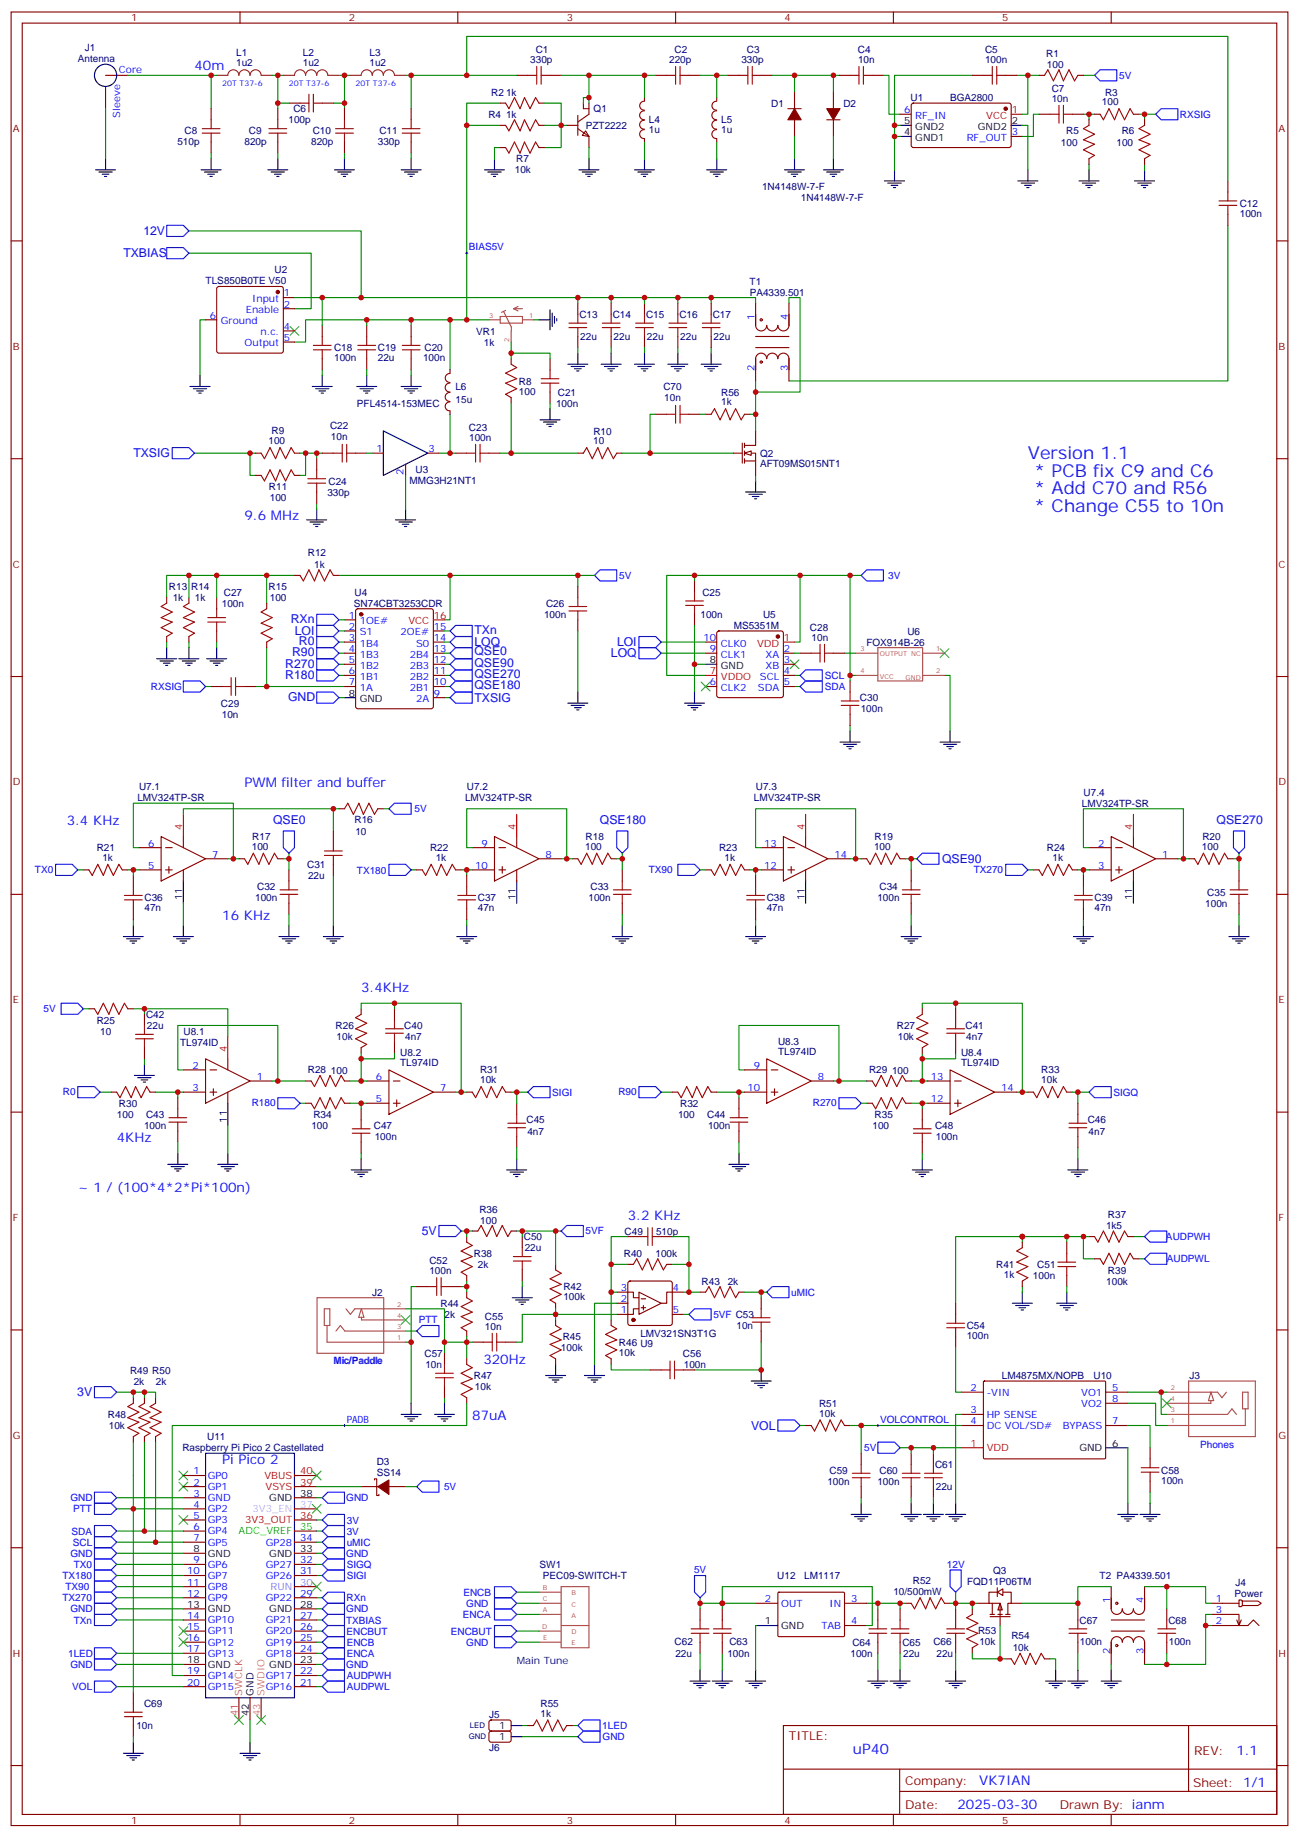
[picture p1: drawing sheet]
<svg xmlns="http://www.w3.org/2000/svg" width="412mm" height="583mm" viewBox="0 0 412 583" stroke-linecap="round" stroke-linejoin="round" font-family="sans-serif">
<defs><g id="words">
<g font-size="5.6" fill="#00f">
<text x="326.3" y="145.6">Version 1.1</text>
<text x="328.3" y="151.3">* PCB fix C9 and C6</text>
<text x="328.3" y="156.9">* Add C70 and R56</text>
<text x="328.3" y="162.6">* Change C55 to 10n</text>
</g>
<text font-size="4.6" fill="#00f" x="270.8" y="556.8">uP40</text>
<g font-size="4.2" fill="#00f">
<text x="61.7" y="22.2">40m</text>
<text x="77.6" y="165">9.6 MHz</text>
<text x="77.6" y="249.7">PWM filter and buffer</text>
<text x="21.2" y="262">3.4 KHz</text>
<text x="70.6" y="292">16 KHz</text>
<text x="114.7" y="315">3.4KHz</text>
<text x="37" y="362.6">4KHz</text>
<text x="24.7" y="378.5">~ 1 / (100*4*2*Pi*100n)</text>
<text x="199.3" y="387.3">3.2 KHz</text>
<text x="153.5" y="433.1">320Hz</text>
<text x="149.9" y="450.8">87uA</text>
<text x="70.6" y="464.9">Pi Pico 2</text>
<text x="392.5" y="557.1">1.1</text>
<text x="310.9" y="566.6">VK7IAN</text>
<text x="304" y="574.4">2025-03-30</text>
</g>
<g font-size="3.9" fill="#00f">
<text x="45.5" y="74.6">12V</text>
<text x="39.2" y="81.6">TXBIAS</text>
<text x="42.3" y="145.1">TXSIG</text>
<text x="92.3" y="197.8">RXn</text>
<text x="93.6" y="201.6">LOI</text>
<text x="150.6" y="201.4">TXn</text>
<text x="92.7" y="208.4">R90</text>
<text x="94.9" y="204.9">R0</text>
<text x="150.6" y="208.1">QSE0</text>
<text x="150.6" y="205.2">LOQ</text>
<text x="193.9" y="208.6">LOQ</text>
<text x="195.9" y="205.1">LOI</text>
<text x="90.6" y="211.9">R270</text>
<text x="90.6" y="215.4">R180</text>
<text x="150.6" y="211.6">QSE90</text>
<text x="150.6" y="215.1">QSE270</text>
<text x="150.6" y="218.6">QSE180</text>
<text x="91.4" y="222.5">GND</text>
<text x="150.6" y="222.8">TXSIG</text>
<text x="86.7" y="261.6">QSE0</text>
<text x="190.4" y="261.6">QSE180</text>
<text x="386.2" y="261.6">QSE270</text>
<text x="299.1" y="273.9">QSE90</text>
<text x="133.9" y="392.1">5V</text>
<text x="24.5" y="443.2">3V</text>
<text x="238.5" y="453.8">VOL</text>
</g>
<g font-size="3.9" fill="#800">
<text x="250.5" y="552.4">TITLE:</text>
<text x="379.1" y="557.1">REV:</text>
<text x="287.4" y="566.6">Company:</text>
<text x="378.7" y="567.2">Sheet: 1/1</text>
<text x="287.4" y="574.3">Date:</text>
<text x="336.4" y="574.3">Drawn By: ianm</text>
</g>
<g font-size="3.2" fill="#800">
<text x="41.6" y="6.8">1</text>
<text x="110.8" y="6.8">2</text>
<text x="179.9" y="6.8">3</text>
<text x="249.1" y="6.8">4</text>
<text x="318.2" y="6.8">5</text>
<text x="4.1" y="41.9">A</text>
<text x="405.9" y="41.9">A</text>
<text x="4.1" y="111.1">B</text>
<text x="405.9" y="111.1">B</text>
<text x="4.1" y="180.2">C</text>
<text x="405.9" y="180.2">C</text>
<text x="4.1" y="249.3">D</text>
<text x="405.9" y="249.3">D</text>
<text x="4.1" y="318.5">E</text>
<text x="405.9" y="318.5">E</text>
<text x="4.1" y="387.6">F</text>
<text x="405.9" y="387.6">F</text>
<text x="4.1" y="456.8">G</text>
<text x="405.9" y="456.8">G</text>
<text x="4.1" y="525.9">H</text>
<text x="405.9" y="525.9">H</text>
<text x="41.6" y="579">1</text>
<text x="110.8" y="579">2</text>
<text x="179.9" y="579">3</text>
<text x="249.1" y="579">4</text>
<text x="318.2" y="579">5</text>
</g>
<g font-size="3.2" fill="#000080">
<text x="27" y="16.2">J1</text>
<text x="75" y="17.9">L1</text>
<text x="96.2" y="17.9">L2</text>
<text x="117.3" y="17.9">L3</text>
<text x="170.1" y="16.9">C1</text>
<text x="214.2" y="16.9">C2</text>
<text x="237.1" y="16.9">C3</text>
<text x="272.4" y="16.9">C4</text>
<text x="312.7" y="16.9">C5</text>
<text x="24.7" y="19.8">Antenna</text>
<text x="75" y="21.1">1u2</text>
<text x="96.2" y="21.1">1u2</text>
<text x="117.3" y="21.1">1u2</text>
<text x="168.3" y="20">330p</text>
<text x="212.4" y="20">220p</text>
<text x="235.4" y="20">330p</text>
<text x="272.4" y="20">10n</text>
<text x="312.7" y="20">100n</text>
<text x="332.1" y="18">R1</text>
<text x="332.4" y="21.6">100</text>
<text x="333.9" y="29.2">C7</text>
<text x="93.1" y="35.5">C6</text>
<text x="155.9" y="30.3">R2</text>
<text x="160.7" y="30.3">1k</text>
<text x="188.5" y="35.7">Q1</text>
<text x="244.8" y="33.9">D1</text>
<text x="267.8" y="33.9">D2</text>
<text x="289.1" y="32.1">U1</text>
<text x="301.6" y="32.1">BGA2800</text>
<text x="333.9" y="32.4">10n</text>
<text x="349.8" y="33.4">100</text>
<text x="350.8" y="30.4">R3</text>
<text x="91.6" y="39.1">100p</text>
<text x="155" y="37.4">R4</text>
<text x="160.7" y="37.4">1k</text>
<text x="186" y="41">PZT2222</text>
<text x="206" y="39.2">L4</text>
<text x="229" y="39.2">L5</text>
<text x="56.3" y="46.1">510p</text>
<text x="58.6" y="42.6">C8</text>
<text x="77.6" y="45.9">820p</text>
<text x="79" y="42.6">C9</text>
<text x="98.8" y="45.9">820p</text>
<text x="99.3" y="42.6">C10</text>
<text x="119.9" y="45.9">330p</text>
<text x="120.5" y="42.6">C11</text>
<text x="206" y="42.4">1u</text>
<text x="229" y="42.4">1u</text>
<text x="336.8" y="46.2">100</text>
<text x="338.5" y="42.7">R5</text>
<text x="354.5" y="46.2">100</text>
<text x="356.1" y="42.7">R6</text>
<text x="163.9" y="51.6">R7</text>
<text x="163.4" y="55">10k</text>
<text x="241.9" y="60.3">1N4148W-7-F</text>
<text x="254.3" y="63.9">1N4148W-7-F</text>
<text x="393.6" y="65.6">C12</text>
<text x="393.6" y="68.8">100n</text>
<text x="87.2" y="86.8">U2</text>
<text x="65.3" y="90.3">TLS850B0TE V50</text>
<text x="238" y="90.3">T1</text>
<text x="238" y="93.9">PA4339.501</text>
<text x="184" y="100.9">C13</text>
<text x="194.5" y="100.9">C14</text>
<text x="205.1" y="100.9">C15</text>
<text x="215.7" y="100.9">C16</text>
<text x="226.3" y="100.9">C17</text>
<text x="151.2" y="106.2">VR1</text>
<text x="184.2" y="107.9">22u</text>
<text x="194.8" y="107.9">22u</text>
<text x="205.4" y="107.9">22u</text>
<text x="216" y="107.9">22u</text>
<text x="226.6" y="107.9">22u</text>
<text x="106" y="111.5">C18</text>
<text x="119.9" y="111.5">C19</text>
<text x="134.8" y="111.5">C20</text>
<text x="153.6" y="109.8">1k</text>
<text x="106.1" y="114.7">100n</text>
<text x="119.9" y="114.7">22u</text>
<text x="134.3" y="114.7">100n</text>
<text x="144.6" y="123.8">L6</text>
<text x="164.7" y="125.3">100</text>
<text x="164.8" y="122.1">R8</text>
<text x="177.1" y="125.6">C21</text>
<text x="210.6" y="123.9">C70</text>
<text x="228.9" y="125.8">R56</text>
<text x="113.3" y="129.1">PFL4514-153MEC</text>
<text x="144.6" y="128">15u</text>
<text x="176.5" y="129.2">100n</text>
<text x="210.9" y="127.4">10n</text>
<text x="228.9" y="128.7">1k</text>
<text x="86.2" y="137.9">R9</text>
<text x="104.8" y="136.2">C22</text>
<text x="148.9" y="136.8">C23</text>
<text x="85.2" y="141">100</text>
<text x="105" y="139.7">10n</text>
<text x="148.9" y="140">100n</text>
<text x="188.4" y="141">10</text>
<text x="188.4" y="138.1">R10</text>
<text x="241.3" y="148.2">AFT09MS015NT1</text>
<text x="241.3" y="145.1">Q2</text>
<text x="85.4" y="155.6">R11</text>
<text x="104.3" y="153.9">C24</text>
<text x="130" y="153.8">MMG3H21NT1</text>
<text x="131.9" y="150.3">U3</text>
<text x="85.6" y="159.1">100</text>
<text x="103.9" y="157.4">330p</text>
<text x="97.7" y="176.6">R12</text>
<text x="99.8" y="180.3">1k</text>
<text x="53.6" y="187.3">R13</text>
<text x="54.8" y="190.8">1k</text>
<text x="60.7" y="187.3">R14</text>
<text x="61.9" y="190.8">1k</text>
<text x="71.1" y="189.1">C27</text>
<text x="85.3" y="187.3">R15</text>
<text x="85.6" y="190.8">100</text>
<text x="112.5" y="189.1">U4</text>
<text x="223" y="189.1">C25</text>
<text x="70.4" y="192.6">100n</text>
<text x="112.4" y="192.7">SN74CBT3253CDR</text>
<text x="172.7" y="196.2">100n</text>
<text x="173.4" y="192.6">C26</text>
<text x="222.4" y="196.1">100n</text>
<text x="242.3" y="196.1">U5</text>
<text x="232.9" y="199.7">MS5351M</text>
<text x="257.1" y="200.3">C28</text>
<text x="257.7" y="203.5">10n</text>
<text x="288.1" y="201.5">U6</text>
<text x="275.1" y="205">FOX914B-26</text>
<text x="70.1" y="224.4">C29</text>
<text x="70.4" y="227.9">10n</text>
<text x="273" y="222.6">C30</text>
<text x="273.3" y="226.1">100n</text>
<text x="44.1" y="250.9">U7.1</text>
<text x="148.2" y="250.8">U7.2</text>
<text x="239.9" y="250.8">U7.3</text>
<text x="43.6" y="254.4">LMV324TP-SR</text>
<text x="147.6" y="254.4">LMV324TP-SR</text>
<text x="239.3" y="254.4">LMV324TP-SR</text>
<text x="343.5" y="256.2">LMV324TP-SR</text>
<text x="344" y="252.6">U7.4</text>
<text x="112.5" y="261.4">R16</text>
<text x="79.9" y="269.8">100</text>
<text x="80.1" y="266.7">R17</text>
<text x="112.8" y="265">10</text>
<text x="185.8" y="269.8">100</text>
<text x="185.9" y="266.7">R18</text>
<text x="277.5" y="269.8">100</text>
<text x="277.7" y="266.7">R19</text>
<text x="381.6" y="269.8">100</text>
<text x="381.7" y="266.7">R20</text>
<text x="30.7" y="270.2">R21</text>
<text x="32.5" y="273.3">1k</text>
<text x="97.5" y="275.5">C31</text>
<text x="136.5" y="270.2">R22</text>
<text x="138.3" y="273.3">1k</text>
<text x="228.3" y="270.2">R23</text>
<text x="230.1" y="273.3">1k</text>
<text x="332.3" y="270.2">R24</text>
<text x="334.1" y="273.3">1k</text>
<text x="97.8" y="279.1">22u</text>
<text x="45.9" y="286.1">C36</text>
<text x="81" y="286.1">100n</text>
<text x="81.6" y="282.6">C32</text>
<text x="151.7" y="286.1">C37</text>
<text x="186.8" y="286.1">100n</text>
<text x="187.5" y="282.6">C33</text>
<text x="243.4" y="286.1">C38</text>
<text x="278.6" y="286.1">100n</text>
<text x="279.2" y="282.6">C34</text>
<text x="347.5" y="286.1">C39</text>
<text x="382.6" y="287.9">100n</text>
<text x="383.3" y="284.4">C35</text>
<text x="45.9" y="289.3">47n</text>
<text x="151.7" y="289.3">47n</text>
<text x="243.4" y="289.3">47n</text>
<text x="347.5" y="289.3">47n</text>
<text x="46.4" y="323.1">C42</text>
<text x="30.7" y="325">R25</text>
<text x="31.8" y="328.5">10</text>
<text x="46.6" y="326.7">22u</text>
<text x="58.3" y="328.5">U8.1</text>
<text x="106.6" y="326.7">R26</text>
<text x="128.4" y="326.7">C40</text>
<text x="284.7" y="326.7">R27</text>
<text x="306.5" y="326.7">C41</text>
<text x="57.2" y="332">TL974ID</text>
<text x="106.9" y="330.2">10k</text>
<text x="127.1" y="335.3">U8.2</text>
<text x="128.6" y="330.2">4n7</text>
<text x="247" y="335">TL974ID</text>
<text x="247" y="331.7">U8.3</text>
<text x="285" y="330.2">10k</text>
<text x="305.1" y="335.3">U8.4</text>
<text x="306.8" y="330.2">4n7</text>
<text x="97.7" y="340.8">R28</text>
<text x="105.1" y="340.8">100</text>
<text x="127.1" y="338.5">TL974ID</text>
<text x="152.4" y="340.7">R31</text>
<text x="275.9" y="340.8">R29</text>
<text x="283.2" y="340.8">100</text>
<text x="305.1" y="338.5">TL974ID</text>
<text x="330.6" y="340.7">R33</text>
<text x="152.4" y="343.9">10k</text>
<text x="330.6" y="343.9">10k</text>
<text x="37.8" y="351.4">R30</text>
<text x="215.9" y="351.4">R32</text>
<text x="37.1" y="354.9">100</text>
<text x="45.7" y="358.4">100n</text>
<text x="46.4" y="354.9">C43</text>
<text x="98.8" y="358.4">100</text>
<text x="99.5" y="354.9">R34</text>
<text x="118.7" y="358.4">C47</text>
<text x="167.2" y="356.6">C45</text>
<text x="215.3" y="354.9">100</text>
<text x="224.5" y="354.9">C44</text>
<text x="224.8" y="358.4">100n</text>
<text x="277" y="358.4">100</text>
<text x="277.7" y="354.9">R35</text>
<text x="296.8" y="358.4">C48</text>
<text x="345.3" y="356.6">C46</text>
<text x="119" y="362">100n</text>
<text x="167.4" y="360.2">4n7</text>
<text x="297.1" y="361.9">100n</text>
<text x="345.6" y="360.2">4n7</text>
<text x="152.2" y="384.9">R36</text>
<text x="152.5" y="388.5">100</text>
<text x="351.7" y="386.7">R37</text>
<text x="166.3" y="393.7">C50</text>
<text x="198.3" y="392">C49</text>
<text x="208.3" y="392">510p</text>
<text x="351.1" y="390.2">1k5</text>
<text x="136.3" y="401.4">C52</text>
<text x="150.4" y="399">R38</text>
<text x="166.6" y="397.2">22u</text>
<text x="198.1" y="399">R40</text>
<text x="208.1" y="399">100k</text>
<text x="136.3" y="404.6">100n</text>
<text x="151.7" y="402.5">2k</text>
<text x="222.8" y="407.8">R43</text>
<text x="231" y="407.8">2k</text>
<text x="316.3" y="402.5">R41</text>
<text x="318.7" y="405.7">1k</text>
<text x="327.9" y="406">100n</text>
<text x="329.3" y="402.5">C51</text>
<text x="351.2" y="407.8">100k</text>
<text x="351.7" y="404.3">R39</text>
<text x="118.2" y="411.4">J2</text>
<text x="178.9" y="412.8">100k</text>
<text x="178.9" y="409.6">R42</text>
<text x="139.9" y="414.9">R44</text>
<text x="141.1" y="418.4">2k</text>
<text x="154" y="419">C55</text>
<text x="154" y="422.2">10n</text>
<text x="178.7" y="425.5">R45</text>
<text x="203.3" y="424.3">LMV321SN3T1G</text>
<text x="233.8" y="421.9">10n</text>
<text x="306.9" y="425.1">100n</text>
<text x="306.9" y="421.9">C54</text>
<text x="134.8" y="430.8">C57</text>
<text x="178.1" y="429">100k</text>
<text x="196.5" y="430.4">10k</text>
<text x="196.5" y="427.2">R46 U9</text>
<text x="216.8" y="430.8">C56</text>
<text x="41.3" y="436.1">R49 R50</text>
<text x="135" y="434.3">10n</text>
<text x="150.4" y="437.8">R47</text>
<text x="217.1" y="434.4">100n</text>
<text x="318.1" y="437.8">LM4875MX/NOPB</text>
<text x="347.1" y="437.8">U10</text>
<text x="377.6" y="437.8">J3</text>
<text x="42.5" y="439.6">2k</text>
<text x="49.5" y="439.6">2k</text>
<text x="150.8" y="441.3">10k</text>
<text x="260" y="446.5">R51</text>
<text x="260.1" y="449.7">10k</text>
<text x="34.2" y="450.2">R48</text>
<text x="34.6" y="453.7">10k</text>
<text x="57.9" y="460.7">Raspberry Pi Pico 2 Castellated</text>
<text x="65.8" y="457.2">U11</text>
<text x="119.6" y="465.2">D3</text>
<text x="263.3" y="467.8">C59</text>
<text x="279.2" y="467.8">C60</text>
<text x="296.8" y="466">C61</text>
<text x="368.7" y="467.8">C58</text>
<text x="119.6" y="468.4">SS14</text>
<text x="262.7" y="471.3">100n</text>
<text x="278.6" y="471.4">100n</text>
<text x="297.1" y="473.1">22u</text>
<text x="368.7" y="471">100n</text>
<text x="171.3" y="497.8">SW1</text>
<text x="172.4" y="501.3">PEC09-SWITCH-T</text>
<text x="246.8" y="501.3">U12</text>
<text x="255.3" y="501.3">LM1117</text>
<text x="289.8" y="503">R52</text>
<text x="307" y="503.1">FQD11P06TM</text>
<text x="315.3" y="499.6">Q3</text>
<text x="349.1" y="501.3">T2 PA4339.501</text>
<text x="392.3" y="503.5">J4</text>
<text x="283.6" y="506.5">10/500mW</text>
<text x="391.9" y="507.1">Power</text>
<text x="342.7" y="515.5">C67</text>
<text x="370.9" y="515.5">C68</text>
<text x="310.5" y="518.7">R53</text>
<text x="321.1" y="520.5">R54</text>
<text x="214.2" y="522.4">C62</text>
<text x="214.4" y="525.9">22u</text>
<text x="230.9" y="525.9">100n</text>
<text x="231.6" y="522.4">C63</text>
<text x="270" y="525.9">100n</text>
<text x="270.6" y="522.4">C64</text>
<text x="286.5" y="522.4">C65</text>
<text x="286.7" y="525.9">22u</text>
<text x="296.3" y="522.4">C66</text>
<text x="297.3" y="525.9">22u</text>
<text x="310.9" y="522.2">10k</text>
<text x="321.5" y="524">10k</text>
<text x="342.8" y="522.2">100n</text>
<text x="371.1" y="522.2">100n</text>
<text x="164" y="528.4">Main Tune</text>
<text x="45.7" y="541.9">C69</text>
<text x="155.2" y="545.4">J5</text>
<text x="171.6" y="545">1k</text>
<text x="171.6" y="541.8">R55</text>
<text x="43.3" y="548.9">10n</text>
<text x="155.2" y="556">J6</text>
</g>
<g font-size="3.2" fill="#00f">
<text x="37.8" y="23.2">Core</text>
<text x="355.3" y="25">5V</text>
<text x="287.1" y="35.9">6</text>
<text x="38.1" y="37.3" transform="rotate(-90 38.1 37.3)">Sleeve</text>
<text x="290.6" y="37.7">RF_IN</text>
<text x="374.6" y="37.4">RXSIG</text>
<text x="306.9" y="44.7">RF_OUT</text>
<text x="321.2" y="43">3</text>
<text x="148.9" y="79.5">BIAS5V</text>
<text x="80.1" y="95.9">Input</text>
<text x="90.1" y="94.1">1</text>
<text x="66.6" y="101.2">6</text>
<text x="78" y="99.4">Enable</text>
<text x="90.1" y="97.6">2</text>
<text x="239.5" y="101.5" transform="rotate(-90 239.5 101.5)">1</text>
<text x="250.1" y="101.5" transform="rotate(-90 250.1 101.5)">4</text>
<text x="70.1" y="102.9">Ground</text>
<text x="82.7" y="106.5">n.c.</text>
<text x="90.1" y="104.7">4</text>
<text x="77.7" y="110">Output</text>
<text x="90.1" y="108.2">5</text>
<text x="239.5" y="117.7" transform="rotate(-90 239.5 117.7)">2</text>
<text x="250.1" y="117.7" transform="rotate(-90 250.1 117.7)">3</text>
<text x="119.5" y="143.5">1</text>
<text x="136" y="143.5">3</text>
<text x="128.1" y="150.6" transform="rotate(-90 128.1 150.6)">2</text>
<text x="196.6" y="183.8">5V</text>
<text x="282" y="183.8">3V</text>
<text x="110.7" y="196.4">1</text>
<text x="110.7" y="200">2</text>
<text x="110.7" y="203.5">3</text>
<text x="114.2" y="198.2">1OE#</text>
<text x="114.2" y="201.7">S1</text>
<text x="127.2" y="201.7">2OE#</text>
<text x="137.8" y="203.5">14</text>
<text x="137.8" y="200">15</text>
<text x="223.3" y="203.5">10</text>
<text x="110.7" y="207">4</text>
<text x="114.2" y="205.2">1B4</text>
<text x="114.2" y="208.8">1B3</text>
<text x="130.1" y="208.8">2B4</text>
<text x="132.1" y="205.2">S0</text>
<text x="137.8" y="207">13</text>
<text x="225.3" y="207">9</text>
<text x="228.8" y="208.8">CLK1</text>
<text x="228.8" y="205.2">CLK0</text>
<text x="243.1" y="208.8">XA</text>
<text x="248.9" y="207">2</text>
<text x="110.7" y="210.5">5</text>
<text x="110.7" y="214.1">6</text>
<text x="114.2" y="212.3">1B2</text>
<text x="114.2" y="215.8">1B1</text>
<text x="130.1" y="215.8">2B2</text>
<text x="130.1" y="212.3">2B3</text>
<text x="137.8" y="214.1">11</text>
<text x="137.8" y="210.5">12</text>
<text x="241.3" y="215.8">SCL</text>
<text x="243.1" y="212.3">XB</text>
<text x="248.9" y="210.5">3</text>
<text x="248.9" y="214.1">4</text>
<text x="261.9" y="215.6">SCL</text>
<text x="47.9" y="219.1">RXSIG</text>
<text x="110.7" y="217.6">7</text>
<text x="114.2" y="219.4">1A</text>
<text x="130.1" y="219.4">2B1</text>
<text x="137.8" y="221.1">9</text>
<text x="137.8" y="217.6">10</text>
<text x="225.3" y="217.6">6</text>
<text x="228.8" y="219.4">CLK2</text>
<text x="240.6" y="219.4">SDA</text>
<text x="248.9" y="217.6">5</text>
<text x="261.9" y="219.1">SDA</text>
<text x="132.1" y="222.9">2A</text>
<text x="131.6" y="257.6">5V</text>
<text x="47" y="268.7">6</text>
<text x="152.9" y="268.7">9</text>
<text x="242.6" y="268.7">13</text>
<text x="348.6" y="268.7">2</text>
<text x="47" y="275.8">5</text>
<text x="67.4" y="272.3">7</text>
<text x="150.8" y="275.8">10</text>
<text x="173.2" y="272.3">8</text>
<text x="242.6" y="275.8">12</text>
<text x="264.9" y="272.3">14</text>
<text x="348.6" y="275.8">3</text>
<text x="369" y="272.3">1</text>
<text x="11.1" y="277.3">TX0</text>
<text x="113.3" y="277.4">TX180</text>
<text x="206" y="277.3">TX90</text>
<text x="309.1" y="277.3">TX270</text>
<text x="13.8" y="321.4">5V</text>
<text x="61.1" y="339.3">2</text>
<text x="239.3" y="339.3">9</text>
<text x="19.9" y="347.7">R0</text>
<text x="61.1" y="346.4">3</text>
<text x="81.5" y="342.8">1</text>
<text x="119.3" y="342.8">6</text>
<text x="139.7" y="346.4">7</text>
<text x="175.3" y="347.8">SIGI</text>
<text x="196.3" y="347.7">R90</text>
<text x="237.3" y="346.4">10</text>
<text x="259.6" y="342.8">8</text>
<text x="295.5" y="342.8">13</text>
<text x="317.9" y="346.4">14</text>
<text x="353.5" y="347.8">SIGQ</text>
<text x="79.9" y="351.2">R180</text>
<text x="119.3" y="349.9">5</text>
<text x="258.1" y="351.3">R270</text>
<text x="295.5" y="349.9">12</text>
<text x="185.9" y="391.9">5VF</text>
<text x="370.2" y="393.6">AUDPWH</text>
<text x="370.4" y="400.7">AUDPWL</text>
<text x="197.1" y="413.4">2</text>
<text x="197.1" y="409.9">3</text>
<text x="213.6" y="409.9">4</text>
<text x="251.2" y="411.3">uMIC</text>
<text x="197.1" y="416.9">1</text>
<text x="213.6" y="416.9">5</text>
<text x="226.5" y="418.5">5VF C53</text>
<text x="132.9" y="420.1">PTT</text>
<text x="105.8" y="433.1">Mic/Paddle</text>
<text x="308.1" y="441.6">2</text>
<text x="313.3" y="443">-VIN</text>
<text x="343.3" y="443">VO1</text>
<text x="353.1" y="441.6">5</text>
<text x="308.1" y="448.7">3</text>
<text x="343.3" y="446.5">VO2</text>
<text x="353.1" y="445.1">8</text>
<text x="110.1" y="451.7">PADB</text>
<text x="279.4" y="451.7">VOLCONTROL</text>
<text x="308.1" y="452.2">4</text>
<text x="313.3" y="453.6">DC VOL/SD#</text>
<text x="313.3" y="450.1">HP SENSE</text>
<text x="337.4" y="453.6">BYPASS</text>
<text x="353.1" y="452.2">7</text>
<text x="274.4" y="460.7">5V</text>
<text x="381" y="459.6">Phones</text>
<text x="61.5" y="471.6">2</text>
<text x="61.5" y="468.1">1</text>
<text x="66" y="473">GP1</text>
<text x="66" y="469.5">GP0</text>
<text x="141" y="473.1">5V</text>
<text x="22.4" y="476.6">GND</text>
<text x="61.5" y="478.6">4</text>
<text x="61.5" y="475.1">3</text>
<text x="66" y="476.5">GND</text>
<text x="109.9" y="476.6">GND</text>
<text x="23.2" y="480.1">PTT</text>
<text x="61.5" y="485.7">6</text>
<text x="61.5" y="482.2">5</text>
<text x="66" y="483.6">GP3</text>
<text x="66" y="480.1">GP2</text>
<text x="110.2" y="483.7">3V</text>
<text x="22.7" y="487.2">SDA</text>
<text x="23.1" y="490.6">SCL</text>
<text x="61.5" y="489.2">7</text>
<text x="66" y="490.6">GP5</text>
<text x="66" y="487.1">GP4</text>
<text x="84.4" y="490.6">GP28</text>
<text x="95.2" y="489.2">34</text>
<text x="110.1" y="490.9">uMIC</text>
<text x="110.1" y="487.2">3V</text>
<text x="22.4" y="494.2">GND</text>
<text x="23.4" y="497.8">TX0</text>
<text x="61.5" y="496.3">9</text>
<text x="66" y="497.7">GP6</text>
<text x="84.4" y="497.7">GP27</text>
<text x="95.2" y="496.3">32</text>
<text x="109.9" y="494.3">GND</text>
<text x="110.1" y="497.7">SIGQ</text>
<text x="300.6" y="497.7">12V</text>
<text x="19.8" y="501.3">TX180</text>
<text x="59.5" y="503.3">11</text>
<text x="59.5" y="499.8">10</text>
<text x="66" y="501.2">GP7</text>
<text x="84.4" y="501.2">GP26</text>
<text x="95.2" y="499.8">31</text>
<text x="110.1" y="501.2">SIGI</text>
<text x="220.3" y="499.5">5V</text>
<text x="19.8" y="508.4">TX270</text>
<text x="20.8" y="504.8">TX90</text>
<text x="59.5" y="506.9">12</text>
<text x="66" y="508.3">GP9</text>
<text x="66" y="504.8">GP8</text>
<text x="84.4" y="508.3">GP22</text>
<text x="95.2" y="506.9">29</text>
<text x="110" y="508.4">RXn</text>
<text x="147.1" y="506.5">ENCB</text>
<text x="242.8" y="508.6">2</text>
<text x="270.2" y="508.6">3</text>
<text x="352.4" y="509" transform="rotate(-90 352.4 509)">1</text>
<text x="363" y="509" transform="rotate(-90 363 509)">4</text>
<text x="386" y="508.6">1</text>
<text x="22.4" y="511.9">GND</text>
<text x="23.4" y="515.5">TXn</text>
<text x="59.5" y="513.9">14</text>
<text x="66" y="515.3">GP10</text>
<text x="84.4" y="515.3">GP21</text>
<text x="95.2" y="513.9">27</text>
<text x="109.9" y="515.5">TXBIAS</text>
<text x="109.9" y="511.9">GND</text>
<text x="147" y="513.6">ENCA</text>
<text x="148" y="510.1">GND</text>
<text x="248" y="510">OUT</text>
<text x="263.3" y="510">IN</text>
<text x="270.2" y="515.7">4</text>
<text x="386" y="515.7">2</text>
<text x="386" y="512.2">3</text>
<text x="59.5" y="521">16</text>
<text x="59.5" y="517.5">15</text>
<text x="66" y="518.9">GP11</text>
<text x="84.4" y="518.9">GP20</text>
<text x="95.2" y="517.5">26</text>
<text x="95.2" y="521">25</text>
<text x="110" y="519">ENCBUT</text>
<text x="143.1" y="519">ENCBUT</text>
<text x="260.8" y="517.1">TAB</text>
<text x="21.6" y="525.9">1LED</text>
<text x="59.5" y="524.5">17</text>
<text x="66" y="525.9">GP13</text>
<text x="66" y="522.4">GP12</text>
<text x="84.4" y="522.4">GP19</text>
<text x="84.4" y="525.9">GP18</text>
<text x="95.2" y="524.5">24</text>
<text x="110.1" y="526">ENCA</text>
<text x="110.1" y="522.5">ENCB</text>
<text x="148" y="522.5">GND</text>
<text x="352.4" y="525.1" transform="rotate(-90 352.4 525.1)">2</text>
<text x="363" y="525.1" transform="rotate(-90 363 525.1)">3</text>
<text x="22.4" y="529.5">GND</text>
<text x="59.5" y="531.6">19</text>
<text x="66" y="533">GP14</text>
<text x="84.4" y="533">GP17</text>
<text x="95.2" y="531.6">22</text>
<text x="109.9" y="529.5">GND</text>
<text x="110.1" y="533.1">AUDPWH</text>
<text x="22.9" y="536.5">VOL</text>
<text x="59.5" y="535.1">20</text>
<text x="66" y="536.5">GP15</text>
<text x="84.4" y="536.5">GP16</text>
<text x="95.2" y="535.1">21</text>
<text x="110.1" y="536.6">AUDPWL</text>
<text x="191.2" y="548.9">1LED</text>
<text x="191.3" y="552.4">GND</text>
</g>
<g font-size="3.2" fill="#f00">
<text x="321.2" y="35.9">1</text>
<text x="313.1" y="37.7">VCC</text>
<text x="137.8" y="196.4">16</text>
<text x="129.7" y="198.2">VCC</text>
<text x="248.9" y="203.5">1</text>
<text x="240.3" y="205.2">VDD</text>
<text x="225.3" y="214.1">7</text>
<text x="228.8" y="215.8">VDDO</text>
<text x="57.9" y="263.5" transform="rotate(-90 57.9 263.5)">4</text>
<text x="163.7" y="263.5" transform="rotate(-90 163.7 263.5)">4</text>
<text x="255.4" y="263.5" transform="rotate(-90 255.4 263.5)">4</text>
<text x="359.5" y="263.5" transform="rotate(-90 359.5 263.5)">4</text>
<text x="72" y="334" transform="rotate(-90 72 334)">4</text>
<text x="308.1" y="459.2">1</text>
<text x="313.3" y="460.7">VDD</text>
<text x="83.9" y="469.5">VBUS</text>
<text x="84.3" y="473">VSYS</text>
<text x="95.2" y="468.1">40</text>
<text x="95.2" y="471.6">39</text>
<text x="77.8" y="483.6">3V3_OUT</text>
<text x="95.2" y="482.2">36</text>
</g>
<g font-size="3.2">
<text x="287.1" y="39.4">5</text>
<text x="290.6" y="41.2">GND2</text>
<text x="310.4" y="41.2">GND2</text>
<text x="321.2" y="39.4">2</text>
<text x="287.1" y="43">4</text>
<text x="290.6" y="44.7">GND1</text>
<text x="225.3" y="210.5">8</text>
<text x="228.8" y="212.3">GND</text>
<text x="110.7" y="221.1">8</text>
<text x="114.2" y="222.9">GND</text>
<text x="57.9" y="285.8" transform="rotate(-90 57.9 285.8)">11</text>
<text x="163.7" y="285.8" transform="rotate(-90 163.7 285.8)">11</text>
<text x="255.4" y="285.8" transform="rotate(-90 255.4 285.8)">11</text>
<text x="359.5" y="285.8" transform="rotate(-90 359.5 285.8)">11</text>
<text x="72" y="356.4" transform="rotate(-90 72 356.4)">11</text>
<text x="342.7" y="460.7">GND</text>
<text x="353.1" y="459.2">6</text>
<text x="85.5" y="476.5">GND</text>
<text x="95.2" y="475.1">38</text>
<text x="61.5" y="492.8">8</text>
<text x="66" y="494.2">GND</text>
<text x="85.5" y="494.2">GND</text>
<text x="95.2" y="492.8">33</text>
<text x="59.5" y="510.4">13</text>
<text x="66" y="511.8">GND</text>
<text x="85.5" y="511.8">GND</text>
<text x="95.2" y="510.4">28</text>
<text x="242.8" y="515.7">1</text>
<text x="248" y="517.1">GND</text>
<text x="59.5" y="528">18</text>
<text x="66" y="529.4">GND</text>
<text x="85.5" y="529.4">GND</text>
<text x="95.2" y="528">23</text>
<text x="80.4" y="538.3" transform="rotate(-90 80.4 538.3)">GND</text>
<text x="79" y="544.8" transform="rotate(-90 79 544.8)">42</text>
<text x="158.5" y="548.9">1</text>
<text x="158.5" y="552.4">1</text>
</g>
<g font-size="3.2" fill="#f6f">
<text x="95.2" y="478.6">37</text>
<text x="80.2" y="480.1">3V3_EN</text>
</g>
<g font-size="3.2" fill="#0f0">
<text x="95.2" y="485.7">35</text>
<text x="75.7" y="487.1">ADC_VREF</text>
</g>
<g font-size="3.2" fill="#f0f">
<text x="95.2" y="503.3">30</text>
<text x="85.9" y="504.8">RUN</text>
</g>
<g font-size="3.2" fill="#f90">
<text x="76.9" y="538.3" transform="rotate(-90 76.9 538.3)">SWCLK</text>
<text x="75.5" y="544.8" transform="rotate(-90 75.5 544.8)">41</text>
</g>
<g font-size="3.2" fill="#fc0">
<text x="84" y="538.3" transform="rotate(-90 84 538.3)">SWDIO</text>
<text x="82.5" y="544.8" transform="rotate(-90 82.5 544.8)">43</text>
</g>
<g font-size="2.5" fill="#00f">
<text x="70.6" y="27.4">20T T37-6</text>
<text x="91.7" y="27.4">20T T37-6</text>
<text x="112.9" y="27.4">20T T37-6</text>
</g>
<g font-size="2.5" fill="#000080">
<text x="149.2" y="548.7">LED</text>
<text x="148.8" y="552.2">GND</text>
</g>
<g font-size="2.1" fill="#a54b4b">
<text x="155.3" y="100.8">3</text>
<text x="168" y="100.8">1</text>
<text x="161.6" y="108.5" transform="rotate(-90 161.6 108.5)">2</text>
<text x="273.2" y="206.7">3</text>
<text x="279.3" y="208.4">OUTPUT NC</text>
<text x="297.2" y="206.7">1</text>
<text x="273.2" y="213.7">4</text>
<text x="279.3" y="215.5">VCC</text>
<text x="287.5" y="215.8">GND</text>
<text x="297.2" y="213.7">2</text>
<text x="126.1" y="414.8">2</text>
<text x="126.1" y="418.3">4</text>
<text x="126.1" y="425.4">1</text>
<text x="126.1" y="421.9">3</text>
<text x="371.7" y="441.3">2</text>
<text x="371.7" y="448.3">3</text>
<text x="371.7" y="444.8">4</text>
<text x="371.7" y="451.8">1</text>
<text x="172.3" y="508.3">C</text>
<text x="172.3" y="504.8">B</text>
<text x="181.4" y="506.5">B</text>
<text x="172.3" y="511.8">A</text>
<text x="181.4" y="513.6">A</text>
<text x="181.4" y="510">C</text>
<text x="172.1" y="517.1">D</text>
<text x="172.4" y="520.6">E</text>
<text x="181.4" y="518.8">D</text>
<text x="181.4" y="522.4">E</text>
</g>
</g></defs>
<g fill="none" stroke="#870000" stroke-width=".35">
<path d="M3.5 3.8h405.4v575.7h-405.4zM7.1 7.3h398.2v568.7h-398.2zM76.2 3.8v3.5M145.3 3.8v3.5M214.5 3.8v3.5M283.6 3.8v3.5M352.8 3.8v3.5M33.5 23.9h7.1M33.5 27.4v7.1M3.5 76.5h3.6M405.3 76.5h3.6M3.5 145.6h3.6"/>
<path d="M405.3 145.6h3.6M3.5 214.8h3.6M405.3 214.8h3.6M107.6 256.8h1.8M119.9 256.8h1.8M26.5 276.2h1.7M38.8 276.2h1.8M42.3 277.9v3.5M44.1 269.1h7.1M44.1 276.2h7.1M51.2 265.6l14.1 7-14.1 7.1zM52.6 269.1h2.1"/>
<path d="M52.6 276.2h2.1M53.6 275.1v2.1M58.2 265.6v3.5M58.2 276.2v3.5M65.3 272.6h7M75.8 272.6h1.8M88.2 272.6h1.8M91.7 276.2v3.5M105.8 263.8v3.5M105.8 274.4v3.5M132.3 276.2h1.8M144.6 276.2h1.8"/>
<path d="M148.2 277.9v3.5M149.9 269.1h7.1M149.9 276.2h7.1M157 265.6l14.1 7-14.1 7.1zM158.4 269.1h2.1M158.4 276.2h2.1M159.5 275.1v2.1M164 265.6v3.5M164 276.2v3.5M171.1 272.6h7.1M181.7 272.6h1.7M194 272.6h1.8"/>
<path d="M197.6 276.2v3.5M224 276.2h1.8M236.4 276.2h1.7M239.9 277.9v3.5M241.7 269.1h7M241.7 276.2h7M248.7 265.6l14.1 7-14.1 7.1zM250.1 269.1h2.1M250.1 276.2h2.1M251.2 275.1v2.1M255.8 265.6v3.5M255.8 276.2v3.5"/>
<path d="M262.8 272.6h7.1M273.4 272.6h1.8M285.8 272.6h1.7M289.3 276.2v3.5M328.1 276.2h1.7M340.4 276.2h1.8M344 277.9v3.5M345.7 269.1h7.1M345.7 276.2h7.1M352.8 265.6l14.1 7-14.1 7.1zM354.2 269.1h2.1M354.2 276.2h2.1"/>
<path d="M355.2 275.1v2.1M359.8 265.6v3.5M359.8 276.2v3.5M366.9 272.6h7M377.5 272.6h1.7M389.8 272.6h1.8M393.3 276.2v3.5M3.5 283.9h3.6M42.3 288.5v3.5M91.7 286.7v3.6M148.2 288.5v3.5M197.6 286.7v3.6"/>
<path d="M239.9 288.5v3.5M289.3 286.7v3.6M344 288.5v3.5M393.3 286.7v3.6M405.3 283.9h3.6M28.2 320.3h1.8M40.6 320.3h1.7M45.9 322v3.5M45.9 332.6v3.5M58.2 339.7h7.1M65.3 336.1l14.1 7.1-14.1 7zM66.7 339.7h2.1"/>
<path d="M72.3 336.1v3.6M114.7 320.3v1.7M114.7 332.6v1.8M123.5 339.7l14.1 7-14.1 7.1zM125.2 320.3v3.5M125.2 330.8v3.6M236.4 339.7h7M243.4 336.1l14.1 7.1-14.1 7zM244.8 339.7h2.1M292.8 320.3v1.7M292.8 332.6v1.8M301.6 339.7l14.1 7-14.1 7.1z"/>
<path d="M303.4 320.3v3.5M303.4 330.8v3.6M3.5 353.1h3.6M35.3 346.7h1.7M47.6 346.7h1.8M56.4 348.5v3.5M56.4 359.1v3.5M58.2 346.7h7.1M66.7 346.7h2.1M67.7 345.7v2.1M72.3 346.7v3.5M79.4 343.2h7"/>
<path d="M97 343.2h1.8M97 350.2h1.8M109.4 343.2h1.7M109.4 350.2h1.7M114.7 352v3.5M116.4 343.2h7.1M116.4 350.2h7.1M124.9 343.2h2.1M124.9 350.2h2.1M125.9 349.2v2.1M137.6 346.7h7M213.4 346.7h1.8"/>
<path d="M225.8 346.7h1.7M234.6 348.5v3.5M234.6 359.1v3.5M236.4 346.7h7M244.8 346.7h2.1M245.9 345.7v2.1M257.5 343.2h7.1M275.2 343.2h1.7M275.2 350.2h1.7M287.5 343.2h1.8M287.5 350.2h1.8M292.8 352v3.5"/>
<path d="M294.6 343.2h7M294.6 350.2h7M303 343.2h2.2M303 350.2h2.2M304.1 349.2v2.1M315.7 346.7h7.1M405.3 353.1h3.6M114.7 362.6v3.5M292.8 362.6v3.5M148.2 392.6v1.7M149.9 390.8h1.8M162.3 390.8h1.7"/>
<path d="M165.8 392.6v3.5M199.3 392.6h3.5M209.9 392.6h3.5M324.6 394.3v1.8M338.7 394.3v3.6M345.7 392.6h1.8M347.5 399.6h1.7M358.1 392.6h1.7M359.8 399.6h1.8M132.3 408.4h3.5M142.9 408.4h3.5M148.2 404.9v1.8"/>
<path d="M148.2 410.2v1.8M165.8 403.2v3.5M176.4 401.4v1.8M176.4 413.7v1.8M176.4 419v1.8M194 419v1.8M195.8 410.2h5.3v1.8h1.7M195.8 413.7h3.5M199.3 401.4h1.8M199.6 406.9l.4-.2h12.7l.5 .2 .2 .5v12.7l-.2 .5-.5 .2h-12.7l-.5-.2-.2-.5v-12.7zM202.8 415.5h-1.7v1.8h-5.3M211.7 401.4h1.7"/>
<path d="M213.4 417.3h3.6M217 410.2h-5.3v3.5h-1.8M222.2 410.2h1.8M234.6 410.2h1.8M241.7 412v3.5M303.4 413.7v3.6M324.6 406.7v1.7M338.7 404.9v3.5M3.5 422.2h3.6M141.1 429.6v3.5M148.2 422.6v1.7M148.2 431.4v1.7"/>
<path d="M149.9 426.1h3.6M160.5 426.1h3.5M176.4 431.4v1.7M194 431.4v1.7M206.4 434.9h3.5M217 434.9h3.5M241.7 422.6v3.5M303.4 424.3v3.5M312.3 438.6l.3-.2 38.2 .1 .2 .3v24.2l-.3 .1h-38.3l-.2-.3zM405.3 422.2h3.6M42.3 443.7v1.8M42.3 456.1v1.7"/>
<path d="M45.9 443.7v1.8M45.9 456.1v1.7M49.4 443.7v1.8M49.4 456.1v1.7M141.1 440.2v3.5M148.2 443.7v1.8M305.2 442h7M305.2 452.5h7M305.2 449h7M351 442h7.1M351 445.5h7.1M351 452.5h7.1"/>
<path d="M365.1 459.6v3.5M58.2 468.4h7.1M58.2 471.9h7.1M58.2 475.5h7.1M58.2 479h7.1M93.5 468.4h7M93.5 471.9h7M93.5 475.5h7M93.5 479h7M114.7 471.9h5.2M118.9 469.8v-.3h.7v5.3h.7v-.4M123.5 471.9h5.3"/>
<path d="M289.3 461.4v3.5M289.3 471.9v3.6M296.3 461.4v3.5M296.3 471.9v3.6M365.1 470.2v3.5M3.5 491.3h3.6M58.2 482.5h7.1M58.2 486.1h7.1M58.2 489.6h7.1M58.2 493.1h7.1M58.2 496.6h7.1M93.5 482.5h7"/>
<path d="M93.5 486.1h7M93.5 489.6h7M93.5 493.1h7M93.5 496.6h7M405.3 491.3h3.6M58.2 500.2h7.1M58.2 503.7h7.1M58.2 507.2h7.1M58.2 510.8h7.1M58.2 514.3h7.1M58.2 517.8h7.1M93.5 500.2h7"/>
<path d="M93.5 503.7h7M93.5 507.2h7M93.5 510.8h7M93.5 514.3h7M93.5 517.8h7M222.2 510.8v3.5M285.8 510.8v3.5M303.4 510.8v3.5M316.6 504v2.9M42.3 537.2v3.5M58.2 521.3h7.1M58.2 524.9h7.1"/>
<path d="M58.2 528.4h7.1M58.2 531.9h7.1M58.2 535.4h7.1M75.8 539v7M79.4 539v7M82.9 539v7M93.5 521.3h7M93.5 524.9h7M93.5 528.4h7M93.5 531.9h7M93.5 535.4h7M222.2 521.3v3.6"/>
<path d="M285.8 521.3v3.6M303.4 521.3v3.6M42.3 547.8v3.5M155.5 549.8l.4-.2h5.9l.5 .7-.1 2.4-.6 .4-5.9-.1-.5-.6v-2.1zM155.5 546.2l.4-.2 5.9 .1 .5 .6-.1 2.4-.6 .5-5.9-.1-.5-.6v-2.2zM248.7 547.8h156.6v28.2h-156.6zM377.3 547.8v20.9M3.5 560.5h3.6M76.2 576v3.5M145.3 576v3.5M214.5 576v3.5M248.7 561.6h156.5"/>
<path d="M283.6 576v3.5M285.6 568.7h119.6M285.6 561.6v14.2M352.8 576v3.5M405.3 560.5h3.6"/>
</g>
<g fill="none" stroke="#000" stroke-width=".35">
<path d="M58.2 279.7v7M164 279.7v7M255.8 279.7v7M359.8 279.7v7M39.2 297.3h6.3M40.2 298h4.2M41.3 298.7h2.1M42 299.4h.7M42.3 293.8v3.5M55 297.3h6.4M56.1 298h4.2M57.1 298.7h2.2"/>
<path d="M57.9 299.4h.7M58.2 293.8v3.5M88.5 297.3h6.4M89.6 298h4.2M90.7 298.7h2.1M91.4 299.4h.7M91.7 293.8v3.5M102.7 297.3h6.3M103.7 298h4.2M104.8 298.7h2.1M105.5 299.4h.7M105.8 293.8v3.5"/>
<path d="M145 297.3h6.3M146 298h4.3M147.1 298.7h2.1M147.8 299.4h.7M148.2 293.8v3.5M194.4 297.3h6.3M195.4 298h4.3M196.5 298.7h2.1M197.2 299.4h.7M197.6 293.8v3.5M236.7 297.3h6.4M237.8 298h4.2"/>
<path d="M238.8 298.7h2.1M239.5 299.4h.7M239.9 293.8v3.5M286.1 297.3h6.4M287.2 298h4.2M288.2 298.7h2.1M288.9 299.4h.7M289.3 293.8v3.5M340.8 297.3h6.3M341.8 298h4.3M342.9 298.7h2.1M343.6 299.4h.7"/>
<path d="M344 293.8v3.5M390.2 297.3h6.3M391.2 298h4.3M392.3 298.7h2.1M393 299.4h.7M393.3 293.8v3.5M45.9 337.9v3.5M42.7 341.4h6.3M43.7 342.1h4.3M44.8 342.8h2.1M45.5 343.5h.7M72.3 350.2v7.1"/>
<path d="M53.3 369.6h6.3M54.3 370.3h4.3M55.4 371.1h2.1M56.1 371.8h.7M56.4 366.1v3.5M69.1 369.6h6.4M70.2 370.3h4.2M71.3 371.1h2.1M72 371.8h.7M72.3 366.1v3.5M111.5 371.4h6.3M112.5 372.1h4.3"/>
<path d="M113.6 372.8h2.1M114.3 373.5h.7M114.7 367.9v3.5M231.4 369.6h6.4M232.5 370.3h4.2M233.5 371.1h2.2M234.2 371.8h.7M234.6 366.1v3.5M289.6 371.4h6.4M290.7 372.1h4.2M291.7 372.8h2.2M292.5 373.5h.7"/>
<path d="M292.8 367.9v3.5M162.6 412h6.4M163.7 412.7h4.2M164.7 413.4h2.2M165.5 414.1h.7M165.8 408.4v3.6M321.4 413.7h6.3M322.4 414.4h4.3M323.5 415.1h2.1M324.2 415.9h.7M324.6 410.2v3.5M335.5 413.7h6.3"/>
<path d="M336.5 414.4h4.3M337.6 415.1h2.1M338.3 415.9h.7M338.7 410.2v3.5M173.2 436.7h6.4M174.3 437.4h4.2M175.3 438.1h2.1M176 438.8h.7M176.4 433.1v3.6M185.6 436.7h6.3M186.6 437.4h4.3M187.7 438.1h2.1"/>
<path d="M188.4 438.8h.7M188.7 433.1v3.6M238.5 438.4h6.3M239.5 439.1h4.3M240.6 439.8h2.1M241.7 434.9v3.5M127.4 449h6.3M128.4 449.7h4.2M129.5 450.4h2.1M130.2 451.1h.7M130.5 445.5v3.5M137.9 449h6.4"/>
<path d="M139 449.7h4.2M140.1 450.4h2.1M140.8 451.1h.7M141.1 445.5v3.5M241.3 440.5h.7M351 459.6h7.1M65.3 461.4h28.2v77.6h-28.2zM289.3 477.2v3.6M296.3 477.2v3.6M303.4 477.2v3.6M358.1 477.2v3.6M365.1 477.2v3.6"/>
<path d="M286.1 480.8h6.4M287.2 481.5h4.2M288.2 482.2h2.1M288.9 482.9h.7M293.2 480.8h6.3M294.2 481.5h4.2M295.3 482.2h2.1M296 482.9h.7M300.2 480.8h6.4M301.3 481.5h4.2M302.3 482.2h2.1M303 482.9h.7"/>
<path d="M354.9 480.8h6.3M356 481.5h4.2M357 482.2h2.1M357.7 482.9h.7M361.9 480.8h6.4M363 481.5h4.2M364.1 482.2h2.1M364.8 482.9h.7M39.2 556.6h6.3M40.2 557.3h4.2M41.3 558h2.1M42 558.7h.7"/>
<path d="M42.3 553.1v3.5M76.2 556.6h6.3M77.3 557.3h4.2M78.3 558h2.1M79 558.7h.7M79.4 553.1v3.5M162.3 551.3h3.5M162.3 547.8h3.5"/>
<circle cx="33.5" cy="23.9" r="3.5"/>
</g>
<g fill="none" stroke="#008700" stroke-width=".35">
<path d="M105.8 256.8v7M107.6 256.8h-49.4v1.7M121.7 256.8h1.8M24.7 276.2h1.8M40.6 276.2h3.5M42.3 276.2v1.7M44.1 269.1h-1.8v-14.1h31.8v17.6M72.3 272.6h3.5M90 272.6h1.7v3.6M91.7 270.9v1.7M105.8 277.9v15.9M130.5 276.2h1.8"/>
<path d="M146.4 276.2h3.5M148.2 276.2v1.7M149.9 269.1h-1.7v-12.3h31.7v15.8h-1.7M179.9 272.6h1.8M195.8 272.6h1.8M197.6 270.9v5.3M222.2 276.2h1.8M238.1 276.2h3.6M239.9 276.2v1.7M241.7 269.1h-1.8v-12.3h31.7v15.8h-1.7M271.6 272.6h1.8M287.5 272.6h3.5"/>
<path d="M289.3 272.6v3.6M326.3 276.2h1.8M342.2 276.2h3.5M344 276.2v1.7M345.7 269.1h-1.7v-12.3h31.7v15.8h-1.8M375.7 272.6h1.8M391.6 272.6h1.7M393.3 270.9v5.3M42.3 292v1.8M58.2 286.7v7.1M91.7 290.3v3.5M148.2 292v1.8"/>
<path d="M197.6 290.3v3.5M239.9 292v1.8M289.3 290.3v3.5M344 292v1.8M393.3 290.3v3.5M125.2 318.5v1.8M303.4 318.5v1.8M26.5 320.3h1.7M42.3 320.3h30v8.8M45.9 320.3v1.7M45.9 336.1v1.8M58.2 339.7h-1.8v-14.2h31.8v17.7"/>
<path d="M114.7 320.3v-1.8h31.7v28.2h-1.8M114.7 334.4v8.8h1.7M125.2 334.4v1.7h-10.5M236.4 339.7h-1.8v-14.2h31.7v17.7M292.8 334.4v8.8h1.8M292.8 320.3v-1.8h31.8v28.2h-1.8M303.4 334.4v1.7h-10.6M31.7 346.7h3.6M49.4 346.7h8.8M56.4 346.7v1.8M72.3 357.3v8.8M86.4 343.2h10.6"/>
<path d="M95.2 350.2h1.8M111.1 343.2h3.6M111.1 350.2h5.3M114.7 350.2v1.8M146.4 346.7h1.8M162.3 346.7h5.3M209.9 346.7h3.5M227.5 346.7h8.9M234.6 346.7v1.8M264.6 343.2h10.6M273.4 350.2h1.8M289.3 343.2h3.5"/>
<path d="M289.3 350.2h5.3M292.8 350.2v1.8M324.6 346.7h1.7M56.4 362.6v3.5M114.7 366.1v1.8M234.6 362.6v3.5M292.8 366.1v1.8M146.4 390.8h1.8v1.8M148.2 390.8h1.7M164 390.8h1.8v1.8M165.8 390.8h10.6v10.6M176.4 390.8h1.8"/>
<path d="M213.4 392.6h5.3v17.6M324.6 392.6h-21.2v21.1M324.6 392.6h21.1M324.6 392.6v1.7M338.7 392.6v1.7M344 392.6v7h3.5M359.8 392.6h3.6M361.6 399.6h1.8M128.8 415.5h12.3v10.6h8.8M132.3 408.4h-1.8v17.7M146.4 408.4h1.8M148.2 406.7v3.5"/>
<path d="M165.8 406.7v1.7M176.4 415.5v3.5M194 401.4h5.3M195.8 410.2h-1.8v8.8M195.8 417.3h-30v8.8h-1.8M195.8 413.7h-7.1v19.4M213.4 401.4h5.3M217 417.3h1.7M217 410.2h5.2M236.4 410.2h7M241.7 410.2v1.8M324.6 408.4v1.8"/>
<path d="M338.7 408.4v1.8M128.8 426.1h1.7v19.4M128.8 422.6h3.5M141.1 426.1v3.5M148.2 424.3v7.1M194 433.1v1.8h12.4M241.7 426.1v8.8h-21.2M303.4 427.8v14.2h1.8M37 442h5.3v1.7M42.3 442h3.6v1.7M42.3 457.8v79.4M45.9 442h3.5v1.7"/>
<path d="M45.9 457.8v28.3M49.4 457.8v31.8M141.1 443.7v1.8M269.9 452.5h35.3M285.8 459.6h3.5M296.3 459.6v1.8M305.2 449h-1.8v28.2M305.2 459.6h-15.9v1.8M358.1 452.5h7v7.1M358.1 445.5h8.8v7h3.5M358.1 459.6v17.6M358.1 442h10.6"/>
<path d="M370.4 442h-1.7v7h1.7M37 475.5h21.2M100.5 471.9h14.2M100.5 475.5h1.8M128.8 471.9h3.5M289.3 475.5v1.7M296.3 475.5v1.7M365.1 473.7v3.5M37 486.1h21.2M37 489.6h21.2M37 493.1h21.2M37 496.6h21.2"/>
<path d="M100.5 486.1h1.8M100.5 489.6h1.8M100.5 482.5h1.8M100.5 493.1h1.8M37 500.2h21.2M37 507.2h21.2M37 514.3h21.2M37 510.8h21.2M37 503.7h21.2M100.5 500.2h1.8M100.5 507.2h1.8M100.5 514.3h1.8"/>
<path d="M100.5 510.8h1.8M100.5 517.8h1.8M164 517.8h7.1M164 505.5h7.1M164 509h7.1M164 512.5h7.1M37 528.4h21.2M37 535.4h21.2M100.5 531.9h1.8M100.5 528.4h1.8M100.5 535.4h1.8M100.5 524.9h1.8"/>
<path d="M100.5 521.3h1.8M164 521.3h7.1M333.4 526.6h1.7v3.6M42.3 551.3v1.8M79.4 546v7.1M165.8 551.3h17.6M165.8 547.8h1.8M181.7 547.8h1.7"/>
</g>
<g fill="none" stroke="#00f" stroke-width=".35">
<path d="M125.2 255h5.3v3.5h-5.3l-1.7-1.7zM17.6 274.4h5.3l1.8 1.8-1.8 1.7h-5.3zM90 263.8h3.5v5.3l-1.8 1.8-1.7-1.8zM123.5 274.4h5.3l1.7 1.8-1.7 1.7h-5.3zM195.8 263.8h3.5v5.3l-1.7 1.8-1.8-1.8zM215.2 274.4h5.3l1.7 1.8-1.7 1.7h-5.3zM291 272.6l1.8-1.7h5.3v3.5h-5.3zM319.3 274.4h5.3l1.7 1.8-1.7 1.7h-5.3zM391.6 263.8h3.5v5.3l-1.8 1.8-1.7-1.8zM19.4 318.5h5.3l1.8 1.8-1.8 1.7h-5.3zM24.7 344.9h5.3l1.7 1.8-1.7 1.8h-5.3zM88.2 348.5h5.3l1.7 1.7-1.7 1.8h-5.3z"/>
<path d="M169.3 344.9h5.3v3.6h-5.3l-1.7-1.8zM202.8 344.9h5.3l1.8 1.8-1.8 1.8h-5.3zM266.3 348.5h5.3l1.8 1.7-1.8 1.8h-5.3zM345.7 346.7l1.8-1.8h5.3v3.6h-5.3zM139.3 389h5.3l1.8 1.8-1.8 1.8h-5.3zM178.2 390.8l1.7-1.8h5.3v3.6h-5.3zM365.1 397.9h5.3v3.5h-5.3l-1.7-1.8zM365.1 390.8h5.3v3.5h-5.3l-1.7-1.7zM218.7 417.3l1.8-1.8h5.3v3.5h-5.3zM243.4 410.2l1.8-1.8h5.3v3.6h-5.3zM132.3 422.6l1.8-1.8h5.2v3.5h-5.2zM30 440.2h5.3l1.7 1.8-1.7 1.7h-5.3z"/>
<path d="M278.7 457.8h5.3l1.8 1.8-1.8 1.8h-5.3zM30 473.7h5.3l1.7 1.8-1.7 1.7h-5.3zM30 477.2h5.3l1.7 1.8-1.7 1.8h-5.3zM102.3 475.5l1.8-1.8h5.3v3.5h-5.3zM132.3 471.9l1.8-1.7h5.2v3.5h-5.2zM30 498.4h5.3l1.7 1.8-1.7 1.7h-5.3zM30 484.3h5.3l1.7 1.8-1.7 1.7h-5.3zM30 487.8h5.3l1.7 1.8-1.7 1.7h-5.3zM30 491.3h5.3l1.7 1.8-1.7 1.8h-5.3zM30 494.9h5.3l1.7 1.7-1.7 1.8h-5.3zM102.3 489.6l1.8-1.8h5.3v3.5h-5.3zM102.3 482.5l1.8-1.7h5.3v3.5h-5.3z"/>
<path d="M102.3 493.1l1.8-1.8h5.3v3.6h-5.3zM104.1 484.3h5.3v3.5h-5.3l-1.8-1.7zM30 505.5h5.3l1.7 1.7-1.7 1.8h-5.3zM30 501.9h5.3l1.7 1.8-1.7 1.8h-5.3zM30 509h5.3l1.7 1.8-1.7 1.7h-5.3zM102.3 510.8l1.8-1.8h5.3v3.5h-5.3zM102.3 517.8l1.8-1.8h5.3v3.6h-5.3zM104.1 505.5h5.3v3.5h-5.3l-1.8-1.8zM104.1 512.5h5.3v3.5h-5.3l-1.8-1.7zM157 510.8h5.3l1.7 1.7-1.7 1.8h-5.3zM157 503.7h5.3l1.7 1.8-1.7 1.7h-5.3zM157 516h5.3l1.7 1.8-1.7 1.8h-5.3z"/>
<path d="M157 507.2h5.3l1.7 1.8-1.7 1.8h-5.3zM157 519.6h5.3l1.7 1.7-1.7 1.8h-5.3zM30 533.7h5.3l1.7 1.7-1.7 1.8h-5.3zM30 526.6h5.3l1.7 1.8-1.7 1.8h-5.3zM102.3 531.9l1.8-1.7h5.3v3.5h-5.3zM102.3 535.4l1.8-1.7h5.3v3.5h-5.3zM102.3 528.4l1.8-1.8h5.3v3.6h-5.3zM102.3 524.9l1.8-1.8h5.3v3.5h-5.3zM102.3 521.3l1.8-1.7h5.3v3.5h-5.3zM183.4 551.3l1.8-1.7h5.3v3.5h-5.3zM183.4 547.8l1.8-1.8h5.3v3.6h-5.3z"/>
</g>
<g fill="none" stroke="#a10000" stroke-width=".35">
<path d="M109.4 256.8l1-1.8 1.8 3.5 1.7-3.5 1.5 3.5 1.7-3.5 1.8 3.5 1-1.7M28.2 276.2l1.1 1.7 1.7-3.5 1.8 3.5 1.4-3.5 1.8 3.5 1.7-3.5 1.1 1.8M77.6 272.6l1.1 1.8 1.7-3.5 1.8 3.5 1.4-3.5 1.8 3.5 1.7-3.5 1.1 1.7M91.7 279.7v2.8M103 270.2h5.7M103 271.6h5.7M105.8 267.3v2.9M105.8 271.6v2.8M134.1 276.2l1 1.7 1.8-3.5 1.7 3.5 1.5-3.5 1.7 3.5 1.8-3.5 1 1.8M183.4 272.6l1.1 1.8 1.8-3.5 1.7 3.5 1.4-3.5 1.8 3.5 1.8-3.5 1 1.7M197.6 279.7v2.8M225.8 276.2l1 1.7 1.8-3.5 1.8 3.5 1.4-3.5 1.7 3.5 1.8-3.5 1.1 1.8"/>
<path d="M275.2 272.6l1 1.8 1.8-3.5 1.8 3.5 1.4-3.5 1.7 3.5 1.8-3.5 1.1 1.7M289.3 279.7v2.8M329.8 276.2l1.1 1.7 1.8-3.5 1.7 3.5 1.4-3.5 1.8 3.5 1.8-3.5 1 1.8M379.2 272.6l1.1 1.8 1.8-3.5 1.7 3.5 1.4-3.5 1.8 3.5 1.8-3.5 1 1.7M393.3 279.7v2.8M39.5 284.3h5.7M39.5 285.7h5.7M42.3 281.4v2.9M42.3 285.7v2.8M88.9 283.9h5.6M88.9 282.5h5.6M91.7 283.9v2.8"/>
<path d="M145.3 284.3h5.7M145.3 285.7h5.7M148.2 281.4v2.9M148.2 285.7v2.8M194.7 283.9h5.7M194.7 282.5h5.7M197.6 283.9v2.8M237.1 284.3h5.6M237.1 285.7h5.6M239.9 281.4v2.9M239.9 285.7v2.8M286.5 283.9h5.6"/>
<path d="M286.5 282.5h5.6M289.3 283.9v2.8M341.1 284.3h5.7M341.1 285.7h5.7M344 281.4v2.9M344 285.7v2.8M390.5 283.9h5.7M390.5 282.5h5.7M393.3 283.9v2.8M30 320.3l1 1.7 1.8-3.5 1.8 3.5 1.4-3.5 1.7 3.5 1.8-3.5 1.1 1.8M43 328.4h5.7M43 329.8h5.7"/>
<path d="M45.9 325.5v2.9M45.9 329.8v2.8M114.7 322l-1.8 1.1 3.5 1.7-3.5 1.8 3.5 1.4-3.5 1.8 3.5 1.7-1.7 1.1M122.4 328h5.7M122.4 326.6h5.7M125.2 323.8v2.8M125.2 328v2.8M292.8 322l-1.8 1.1 3.6 1.7-3.6 1.8 3.6 1.4-3.6 1.8 3.6 1.7-1.8 1.1M300.6 328h5.6M300.6 326.6h5.6M303.4 323.8v2.8M303.4 328v2.8"/>
<path d="M37 346.7l1.1 1.8 1.8-3.6 1.7 3.6 1.4-3.6 1.8 3.6 1.8-3.6 1 1.8M53.6 356.2h5.7M53.6 354.8h5.7M56.4 352v2.8M56.4 356.2v2.9M98.8 350.2l1 1.8 1.8-3.5 1.8 3.5 1.4-3.5 1.7 3.5 1.8-3.5 1.1 1.7M98.8 343.2l1 1.7 1.8-3.5 1.8 3.5 1.4-3.5 1.7 3.5 1.8-3.5 1.1 1.8M111.8 359.8h5.7M111.8 358.4h5.7M114.7 355.5v2.9M114.7 359.8v2.8M215.2 346.7l1.1 1.8 1.7-3.6 1.8 3.6 1.4-3.6 1.8 3.6 1.7-3.6 1.1 1.8"/>
<path d="M231.8 356.2h5.6M231.8 354.8h5.6M234.6 352v2.8M234.6 356.2v2.9M276.9 343.2l1.1 1.7 1.8-3.5 1.7 3.5 1.4-3.5 1.8 3.5 1.8-3.5 1 1.8M276.9 350.2l1.1 1.8 1.8-3.5 1.7 3.5 1.4-3.5 1.8 3.5 1.8-3.5 1 1.7M290 359.8h5.6M290 358.4h5.6M292.8 355.5v2.9M292.8 359.8v2.8M148.2 394.3l1.7 1.1-3.5 1.8 3.5 1.7-3.5 1.4 3.5 1.8-3.5 1.8 1.8 1M151.7 390.8l1.1-1.8 1.7 3.6 1.8-3.6 1.4 3.6 1.8-3.6 1.7 3.6 1.1-1.8"/>
<path d="M163 398.9h5.6M165.8 396.1v2.8M202.8 392.6h2.9M205.7 389.7v5.7M207.1 392.6h2.8M207.1 389.7v5.7M324.6 396.1l-1.8 1.1 3.5 1.7-3.5 1.8 3.5 1.4-3.5 1.8 3.5 1.7-1.7 1.1M338.7 397.9v2.8M347.5 392.6l1 1.7 1.8-3.5 1.8 3.5 1.4-3.5 1.7 3.5 1.8-3.5 1.1 1.8M349.2 399.6l1.1 1.8 1.8-3.5 1.7 3.5 1.4-3.5 1.8 3.5 1.8-3.5 1 1.7M135.8 408.4h2.8M138.6 405.6v5.7"/>
<path d="M140.1 405.6v5.7M140.1 408.4h2.8M148.2 412l1.7 1-3.5 1.8 3.5 1.8-3.5 1.4 3.5 1.7-3.5 1.8 1.8 1.1M163 400.3h5.6M165.8 400.3v2.9M176.4 403.2l1.8 1-3.6 1.8 3.6 1.7-3.6 1.5 3.6 1.7-3.6 1.8 1.8 1M201.1 401.4l1-1.8 1.8 3.6 1.8-3.6 1.4 3.6 1.7-3.6 1.8 3.6 1.1-1.8M224 410.2l1.1-1.8 1.7 3.6 1.8-3.6 1.4 3.6 1.8-3.6 1.7 3.6 1.1-1.8M238.8 418.3h5.7M238.8 419.7h5.7M241.7 415.5v2.8M241.7 419.7v2.9"/>
<path d="M303.4 417.3v2.8M335.8 400.7h5.7M335.8 402.1h5.7M338.7 402.1v2.8M138.3 436h5.6M138.3 437.4h5.6M141.1 433.1v2.9M141.1 437.4v2.8M148.2 433.1l1.7 1.1-3.5 1.8 3.5 1.7-3.5 1.4 3.5 1.8-3.5 1.8 1.8 1M153.5 426.1h2.8M156.3 423.3v5.6M157.7 426.1h2.8"/>
<path d="M157.7 423.3v5.6M176.4 420.8l1.8 1.1-3.6 1.7 3.6 1.8-3.6 1.4 3.6 1.8-3.6 1.7 1.8 1.1M194 420.8l1.8 1.1-3.5 1.7 3.5 1.8-3.5 1.4 3.5 1.8-3.5 1.7 1.7 1.1M209.9 434.9h2.8M212.7 432.1v5.6M214.1 434.9h2.9M214.1 432.1v5.6M300.6 421.5h5.6M300.6 420.1h5.6M303.4 421.5v2.8M42.3 445.5l-1.7 1 3.5 1.8-3.5 1.8 3.5 1.4-3.5 1.7 3.5 1.8-1.8 1.1M45.9 445.5l-1.8 1 3.5 1.8-3.5 1.8 3.5 1.4-3.5 1.7 3.5 1.8-1.7 1.1"/>
<path d="M49.4 445.5l-1.8 1 3.6 1.8-3.6 1.8 3.6 1.4-3.6 1.7 3.6 1.8-1.8 1.1M286.5 467.7h5.6M286.5 469.1h5.6M289.3 464.9v2.8M289.3 469.1v2.8M293.5 467.7h5.7M293.5 469.1h5.7M296.3 464.9v2.8M296.3 469.1v2.8M362.3 465.9h5.6M362.3 467.4h5.6M365.1 463.1v2.8"/>
<path d="M365.1 467.4v2.8M219.4 517.1h5.7M219.4 518.5h5.7M222.2 514.3v2.8M222.2 518.5v2.8M282.9 517.1h5.7M282.9 518.5h5.7M285.8 514.3v2.8M285.8 518.5v2.8M300.6 517.1h5.6M300.6 518.5h5.6M303.4 514.3v2.8"/>
<path d="M303.4 518.5v2.8M39.5 543.6h5.7M39.5 545h5.7M42.3 540.7v2.9M42.3 545v2.8"/>
</g>
<g fill="none" stroke="#3c3" stroke-width=".35">
<path d="M127.4 417.6l2.8 2.8M130.2 417.6l-2.8 2.8M369 444.1l2.8 2.8M371.8 444.1l-2.8 2.8M56.8 467l2.8 2.8M56.8 470.5l2.8 2.9M59.6 467l-2.8 2.8M59.6 470.5l-2.8 2.9M99.1 467l2.9 2.8M99.1 477.6l2.9 2.8M102 467l-2.9 2.8M102 477.6l-2.9 2.8"/>
<path d="M56.8 481.1l2.8 2.8M59.6 481.1l-2.8 2.8M99.1 502.3l2.9 2.8M102 502.3l-2.9 2.8M74.4 544.6l2.9 2.8M77.3 544.6l-2.9 2.8M81.5 544.6l2.8 2.8M84.3 544.6l-2.8 2.8"/>
</g>
<g fill="#870000" stroke="#870000" stroke-width=".35">
<path d="M119.9 471.9l3.6-2.1v4.6z"/>
<circle cx="201.1" cy="419" r=".53"/>
</g>
<path d="M202.8 410.2l7.1 3.5-7.1 3.6zM203.6 415.1h1.4M203.6 412.3h1.4M204.3 414.4v1.5" fill="none" stroke="#600" stroke-width=".35"/>
<g fill="none" stroke="#a64a4a" stroke-width=".35">
<path d="M100.7 412h21.1v17.6h-21.1zM102.9 415.5h1.8v5.3h-1.8zM109.8 415.5l1.4 1.8 1.4-1.8h16.2M114.7 415.5l-.8 2.7h1.6l-.7-2.7M114.8 415.5h.1M114.8 418.2v.8h14M103.8 420.8v5.3h25M106.7 422.6l1.4-1.8 1.4 1.8h19.3M377.4 438.4h21.1v17.7h-21.1zM370.4 442h16.1l1.4 1.7 1.5-1.7M370.4 449h19.3l1.4-1.7 1.4 1.7M384.4 444.6v.9h-14"/>
<path d="M384.4 442l.9 2.7h-1.6zM384.4 442h.1M394.5 442h1.7v5.3h-1.7zM395.4 447.3v5.2h-25M171.1 512.5h6.9M171.1 505.5h6.9M171.1 509h6.9M171.1 517.8h6.9M178.2 503.7h8.8v19.4h-8.8zM178.2 516h8.8M171.1 521.3h6.9"/>
</g>
<path d="M58.2 258.5v7.1M164 258.5v7.1M255.8 258.5v7.1M359.8 258.5v7.1M72.3 329.1v7M305.2 459.6h7" fill="none" stroke="#f00" stroke-width=".35"/>
<path d="M316.6 505.5l1.8-1.1v2.1z" fill="#fff" stroke="#870000" stroke-width=".35"/>
<g fill="none" stroke="#870000" stroke-width=".35">
<path d="M67 34.5v3.5M88.2 34.5v3.5M91.7 32.7h3.5M102.3 32.7h3.5M109.4 34.5v3.5M130.5 34.5v3.5M158.7 32.7h1.8M158.7 39.8h1.8M164 23.9h3.6M171.1 32.7h1.8M171.1 39.8h1.8M174.6 23.9h3.6"/>
<path d="M179.9 39.8h3.5M183.4 36.6v6.4M185.2 32.7v1.8h1.8M187 32.7v3.6l-3.6 2.4M204.6 38.2a1.41 1.41 0 0 0-1.5 1.4 1.41 1.41 0 0 0 1.5 1.4M204.6 35.2a1.41 1.41 0 0 0-1.5 1.4 1.41 1.41 0 0 0 1.5 1.4M204.6 32.1a1.41 1.41 0 0 0-1.5 1.5 1.41 1.41 0 0 0 1.5 1.4M204.6 31v1M208.1 23.9h3.6M218.7 23.9h3.5M227.5 38.2a1.41 1.41 0 0 0-1.5 1.4 1.41 1.41 0 0 0 1.5 1.4M227.5 35.2a1.41 1.41 0 0 0-1.5 1.4 1.41 1.41 0 0 0 1.5 1.4"/>
<path d="M227.5 32.1a1.41 1.41 0 0 0-1.5 1.5 1.41 1.41 0 0 0 1.5 1.4M227.5 31v1M231.1 23.9h3.5M241.7 23.9h3.5M250.1 34.5h4.3M252.2 29.2v5.3M252.2 38v5.3M262.5 38h4.2M264.6 29.2v5.3M264.6 38v5.3M285.8 36.3h3.5M289.5 32.9l.5-.2 30.6 .1 .4 .6v13l-.7 .4h-30.6l-.4-.7v-12.7z"/>
<path d="M67 45.1v3.5M88.2 45.1v3.5M109.4 45.1v3.5M130.5 45.1v3.5M158.7 46.8h1.8M171.1 46.8h1.8M183.4 40.9l3.6 2.4v3.5M185.9 41.6l1.1 1.7-2.1-.3zM204.6 41.2a1.41 1.41 0 0 0-1.5 1.4 1.41 1.41 0 0 0 1.5 1.4M204.6 44v1.1M227.5 41.2a1.41 1.41 0 0 0-1.5 1.4 1.41 1.41 0 0 0 1.5 1.4M227.5 44v1.1"/>
<path d="M321 43.3h3.6M389.8 57.4v3.6M389.8 68v3.5M69 91.2l.5-.3h19.8l.5 .3 .2 .5v19.7l-.3 .5-.4 .2h-19.8l-.5-.2-.2-.5v-19.7zM90 94.5h3.5M90 98h3.5M183.4 96.2v3.6M194 96.2v3.6M204.6 96.2v3.6M215.2 96.2v3.6M225.8 96.2v3.6M239.9 96.2v7.1a1.76 1.76 0 0 0 1.8 1.8 1.76 1.76 0 0 0 1.7-1.8 1.76 1.76 0 0 0 1.8 1.8 1.76 1.76 0 0 0 1.7-1.8 1.76 1.76 0 0 0 1.8 1.8 1.76 1.76 0 0 0 1.8-1.8v-7.1"/>
<path d="M65.3 101.5h3.5M90 105.1h3.5M90 108.6h3.5M102.3 103.3v3.5M102.3 113.9v3.5M116.4 103.3v3.5M116.4 113.9v3.5M130.5 103.3v3.5M130.5 113.9v3.5M142.9 118.6a1.41 1.41 0 0 0-1.5 1.4 1.41 1.41 0 0 0 1.5 1.4M142.9 117.4v1.1M162.3 113.9v1.7"/>
<path d="M174.6 113.9v3.5M183.4 106.8v3.5M194 106.8v3.5M204.6 106.8v3.5M215.2 106.8v3.5M225.8 106.8v3.5M239.9 110.3h10.6M239.9 106.8h10.6M142.9 124.6a1.41 1.41 0 0 0-1.6 1.4 1.41 1.41 0 0 0 1.6 1.4M142.9 121.6a1.41 1.41 0 0 0-1.6 1.4 1.41 1.41 0 0 0 1.6 1.4M142.9 127.6a1.41 1.41 0 0 0-1.6 1.4 1.41 1.41 0 0 0 1.6 1.4M142.9 130.5v1"/>
<path d="M162.3 126.2v1.8M174.6 124.5v3.5M239.9 120.9v-7a1.76 1.76 0 0 1 1.8-1.8 1.76 1.76 0 0 1 1.7 1.8 1.76 1.76 0 0 1 1.8-1.8 1.76 1.76 0 0 1 1.7 1.8 1.76 1.76 0 0 1 1.8-1.8 1.76 1.76 0 0 1 1.8 1.8v7M239.9 136.8v4.6h-3.5M81.1 150.9h1.8M81.1 143.9h1.8M93.5 150.9h1.7M93.5 143.9h1.7M100.5 145.6v3.6M100.5 156.2v3.5M102.3 143.9h3.5M112.9 143.9h3.5"/>
<path d="M118.2 143.9h3.5M128.8 147.4v3.5M135.8 143.9h3.5M144.6 143.9h3.6M155.2 143.9h3.5M183.4 143.9h1.8M195.8 143.9h1.8M232.8 143.9h2.9M235.7 140.7v6.3M236.4 143.9h3.5v7M236.4 140.7v1.4M236.4 143.2v1.4"/>
<path d="M236.4 145.6v1.4M236.4 146.3h3.5M52.9 189.7v1.8M68.8 189.7v3.6M84.7 191.5v1.8M93.5 182.7h1.7M105.8 182.7h1.8M109.4 196.8h3.5M113.1 193.5l.5-.2h23.3l.5 .2 .2 .5v30.3l-.3 .5-.4 .2h-23.3l-.5-.2-.2-.5v-30.3zM183.4 186.2v3.5M183.4 196.8v3.5M220.5 184.4v3.6"/>
<path d="M220.5 195v3.5M52.9 202.1v1.7M67 217.9h3.6M68.8 200.3v3.5M77.6 217.9h3.5M84.7 203.8v1.8M109.4 217.9h3.5M109.4 207.4h3.5M109.4 210.9h3.5M109.4 214.4h3.5M109.4 203.8h3.5M109.4 200.3h3.5"/>
<path d="M137.6 217.9h3.5M137.6 207.4h3.5M137.6 210.9h3.5M137.6 214.4h3.5M137.6 203.8h3.5M137.6 200.3h3.5M224 217.9h3.5M224 207.4h3.5M224 203.8h3.5M227.8 200.5l.4-.2h19.8l.5 .2 .2 .5v19.8l-.2 .5-.5 .2h-19.8l-.5-.3-.2-.4v-19.8zM248.7 217.9h3.5M248.7 207.4h3.5"/>
<path d="M248.7 210.9h3.5M248.7 214.4h3.5M254 207.4h3.5M264.6 207.4h3.5M269.9 216.2v3.5M137.6 221.5h3.5M269.9 226.8v3.5M148.2 346.7h1.7M160.5 346.7h1.8M164 350.2v3.6M326.3 346.7h1.8M338.7 346.7h1.7"/>
<path d="M342.2 350.2v3.6M164 360.8v3.5M342.2 360.8v3.5M229.3 510.8v3.5M239.9 509h7M247 505.6l.3-.1h20.6l.2 .3v13.6l-.3 .2-20.7-.1-.2-.3zM268.1 509h7.1M268.1 516h7.1M278.7 510.8v3.5M287.5 509h1.8M299.9 509h1.7M308.7 510.8v1.7"/>
<path d="M310.4 509h3.6M314.3 512.5h1.4M314.3 513.2h6.4M315 509v3.5M316.4 505.5h-2.4v3.5h3.5v7M316.8 512.5h1.4M317.5 509l.7 2.1h-1.4zM318.6 505.5h2.4v3.5h-1v3.5M319.3 512.5h1.4M321 509h3.6M342.2 510.8v3.5M352.8 503.7v7.1a1.76 1.76 0 0 0 1.7 1.7 1.76 1.76 0 0 0 1.8-1.7 1.76 1.76 0 0 0 1.8 1.7 1.76 1.76 0 0 0 1.7-1.7 1.76 1.76 0 0 0 1.8 1.7 1.76 1.76 0 0 0 1.8-1.7v-7.1"/>
<path d="M352.8 517.8h10.6M352.8 514.3h10.6M370.4 510.8v3.5M384.5 516h11.7l1.7-1.7 1.8 1.7M384.5 512.5h8.8v3.5l.8-1.7M384.5 509h8.8M392.6 514.3l.7 1.7M394.4 508.3h4.9l1.1 .7-1.1 .7h-4.9zM394.4 508.3l-.3-.4h-.8v2.1h.8l.3-.3M229.3 521.3v3.6M278.7 521.3v3.6M308.7 523.1v1.8"/>
<path d="M319.3 526.6h1.7M331.6 526.6h1.8M342.2 521.3v3.6M352.8 528.4v-7.1a1.76 1.76 0 0 1 1.7-1.7 1.76 1.76 0 0 1 1.8 1.7 1.76 1.76 0 0 1 1.8-1.7 1.76 1.76 0 0 1 1.7 1.7 1.76 1.76 0 0 1 1.8-1.7 1.76 1.76 0 0 1 1.8 1.7v7.1M370.4 521.3v3.6"/>
<circle cx="241.7" cy="114.9" r=".35"/>
<circle cx="241.7" cy="101.5" r=".35"/>
<circle cx="354.5" cy="509" r=".35"/>
<circle cx="354.5" cy="522.4" r=".35"/>
</g>
<g fill="none" stroke="#000" stroke-width=".35">
<path d="M285.8 39.8h3.5M321 39.8h3.6M30.3 53.9h6.4M31.4 54.6h4.2M32.5 55.3h2.1M33.2 56h.7M33.5 50.4v3.5M63.9 53.9h6.3M64.9 54.6h4.2M66 55.3h2.1M66.7 56h.7M67 50.4v3.5"/>
<path d="M85 53.9h6.4M86.1 54.6h4.2M87.1 55.3h2.2M87.8 56h.7M88.2 50.4v3.5M106.2 53.9h6.3M107.2 54.6h4.3M108.3 55.3h2.1M109 56h.7M109.4 50.4v3.5M127.4 53.9h6.3M128.4 54.6h4.2"/>
<path d="M129.5 55.3h2.1M130.2 56h.7M130.5 50.4v3.5M153.8 53.9h6.4M154.9 54.6h4.2M155.9 55.3h2.1M156.6 56h.7M157 50.4v3.5M183.8 53.9h6.3M184.9 54.6h4.2M185.9 55.3h2.1M186.6 56h.7"/>
<path d="M187 50.4v3.5M201.4 53.9h6.4M202.5 54.6h4.2M203.6 55.3h2.1M204.3 56h.7M204.6 50.4v3.5M224.4 53.9h6.3M225.4 54.6h4.3M226.5 55.3h2.1M227.2 56h.7M227.5 50.4v3.5M249.1 53.9h6.3"/>
<path d="M250.1 54.6h4.3M251.2 55.3h2.1M251.9 56h.7M252.2 50.4v3.5M261.4 53.9h6.4M262.5 54.6h4.2M263.5 55.3h2.1M264.2 56h.7M264.6 50.4v3.5M280.8 57.4h6.4M281.9 58.1h4.2M282.9 58.8h2.1"/>
<path d="M283.6 59.5h.7M284 53.9v3.5M285.8 43.3h3.5M323.1 57.4h6.4M324.2 58.1h4.2M325.3 58.8h2.1M326 59.5h.7M326.3 53.9v3.5M342.5 57.4h6.4M343.6 58.1h4.2M344.7 58.8h2.1M345.4 59.5h.7"/>
<path d="M345.7 53.9v3.5M360.2 57.4h6.3M361.2 58.1h4.3M362.3 58.8h2.1M363 59.5h.7M363.4 53.9v3.5M174.6 98.4v6.3M175.3 99.4v4.2M63.5 119.2v3.5M102.3 119.2v3.5M116.4 119.2v3.5M130.5 119.2v3.5"/>
<path d="M171.1 101.5h3.5M176 100.5v2.1M176.7 101.2v.7M180.3 115.6h6.3M181.3 116.3h4.3M182.4 117.1h2.1M183.1 117.8h.7M183.4 112.1v3.5M190.9 115.6h6.3M191.9 116.3h4.2M193 117.1h2.1M193.7 117.8h.7"/>
<path d="M194 112.1v3.5M201.4 115.6h6.4M202.5 116.3h4.2M203.6 117.1h2.1M204.3 117.8h.7M204.6 112.1v3.5M212 115.6h6.4M213.1 116.3h4.2M214.1 117.1h2.2M214.8 117.8h.7M215.2 112.1v3.5M222.6 115.6h6.4"/>
<path d="M223.7 116.3h4.2M224.7 117.1h2.1M225.4 117.8h.7M225.8 112.1v3.5M60.3 122.7h6.4M61.4 123.4h4.2M62.4 124.1h2.2M63.1 124.8h.8M99.1 122.7h6.4M100.2 123.4h4.2M101.2 124.1h2.2M102 124.8h.7"/>
<path d="M113.2 122.7h6.4M114.3 123.4h4.2M115.4 124.1h2.1M116.1 124.8h.7M121.7 136.8l14.1 7.1-14.1 7zM127.4 122.7h6.3M128.4 123.4h4.2M129.5 124.1h2.1M130.2 124.8h.7M171.4 133.3h6.4M172.5 134h4.2M173.6 134.7h2.1"/>
<path d="M174.3 135.4h.7M174.6 129.8v3.5M236.7 156.2h6.4M237.8 156.9h4.2M238.8 157.6h2.1M239.5 158.3h.7M239.9 152.7v3.5M97.4 165h6.3M98.4 165.7h4.3M99.5 166.4h2.1M100.2 167.1h.7M100.5 161.5v3.5"/>
<path d="M125.6 165h6.3M126.6 165.7h4.3M127.7 166.4h2.1M128.4 167.1h.7M128.8 161.5v3.5M49.7 209.1h6.4M50.8 209.8h4.2M51.9 210.5h2.1M52.6 211.2h.7M52.9 205.6v3.5M65.6 209.1h6.4M66.7 209.8h4.2"/>
<path d="M67.7 210.5h2.1M68.4 211.2h.7M68.8 205.6v3.5M183.4 219.7v3.5M220.5 219.7v3.5M224 210.9h3.5M109.4 221.5h3.5M180.3 223.2h6.3M181.3 223.9h4.3M182.4 224.6h2.1M183.1 225.4h.7M217.3 223.2h6.4"/>
<path d="M218.4 223.9h4.2M219.4 224.6h2.1M220.1 225.4h.7M266.7 235.6h6.3M267.8 236.3h4.2M268.8 237h2.1M269.5 237.7h.7M269.9 232.1v3.5M298.4 235.6h6.4M299.5 236.3h4.2M300.6 237h2.1M301.3 237.7h.7"/>
<path d="M301.6 232.1v3.5M160.9 371.4h6.3M161.9 372.1h4.3M163 372.8h2.1M163.7 373.5h.7M164 367.9v3.5M339 371.4h6.4M340.1 372.1h4.2M341.1 372.8h2.2M341.8 373.5h.7M342.2 367.9v3.5M239.9 516h7"/>
<path d="M219.1 533.7h6.3M220.1 534.4h4.3M221.2 535.1h2.1M221.9 535.8h.7M222.2 530.2v3.5M226.1 533.7h6.4M227.2 534.4h4.2M228.2 535.1h2.2M229 535.8h.7M229.3 530.2v3.5M236.7 533.7h6.4M237.8 534.4h4.2"/>
<path d="M238.8 535.1h2.1M239.5 535.8h.7M239.9 530.2v3.5M275.5 533.7h6.4M276.6 534.4h4.2M277.6 535.1h2.2M278.3 535.8h.7M278.7 530.2v3.5M282.6 533.7h6.3M283.6 534.4h4.3M284.7 535.1h2.1M285.4 535.8h.7"/>
<path d="M285.8 530.2v3.5M300.2 533.7h6.4M301.3 534.4h4.2M302.3 535.1h2.1M303 535.8h.7M303.4 530.2v3.5M332 533.7h6.3M333 534.4h4.3M334.1 535.1h2.1M334.8 535.8h.7M335.1 530.2v3.5M339 533.7h6.4"/>
<path d="M340.1 534.4h4.2M341.1 535.1h2.2M341.8 535.8h.7M342.2 530.2v3.5M349.6 533.7h6.4M350.7 534.4h4.2M351.7 535.1h2.1M352.4 535.8h.7M352.8 530.2v3.5"/>
</g>
<g fill="none" stroke="#008700" stroke-width=".35">
<path d="M33.5 34.5v15.9M40.6 23.9h26.4M68.8 23.9h-1.8v10.6M86.4 23.9h1.8v10.6M88.2 23.9h1.8M88.2 32.7h3.5M105.8 32.7h3.6M107.6 23.9h1.8M111.1 23.9h-1.7v10.6M128.8 23.9h1.7v10.6M130.5 23.9h17.7v-12.3h241.6v45.8M148.2 23.9h15.8"/>
<path d="M158.7 39.8h-10.5v61.7M158.7 32.7h-10.5v7.1M172.9 32.7h5.3v7.1h-5.3M178.2 23.9h8.8v8.8M179.9 39.8h-1.7v7h-5.3M187 31h-1.8v1.7M187 23.9h21.1M204.6 23.9v7.1M222.2 23.9h5.3v7.1M227.5 23.9h3.6M264.6 23.9v5.3M266.3 23.9h-14.1v5.3"/>
<path d="M285.8 39.8h-1.8v14.1M308.7 23.9h-24.7v15.9M322.8 23.9h3.5M324.6 39.8h1.7v14.1M329.8 23.9h-3.5v12.4h-1.7M329.8 36.3h-1.7v7h-3.5M344 23.9h3.5M344 36.3h3.5M345.7 36.3v1.7M361.6 36.3h1.8v1.7M67 48.6v1.8M88.2 48.6v1.8"/>
<path d="M109.4 48.6v1.8M130.5 48.6v1.8M158.7 46.8h-1.7v3.6M187 46.8v3.6M204.6 45.1v5.3M227.5 45.1v5.3M252.2 43.3v7.1M264.6 43.3v7.1M284 43.3h1.8M345.7 52.1v1.8M363.4 52.1v1.8M60 73.3h54.7v21.2h125.2v1.7"/>
<path d="M389.8 71.5v49.4h-139.3M60 80.4h38.8v17.6h-5.3M93.5 94.5h21.2M102.3 94.5v8.8M183.4 94.5v1.7M194 94.5v1.7M204.6 94.5v1.7M215.2 94.5v1.7M225.8 94.5v1.7M250.5 96.2v-1.7h3.5v30h-14.1v12.3M65.3 101.5h-1.8v17.7M93.5 108.6h3.5v-7.1h45.9v15.9"/>
<path d="M102.3 117.4v1.8M116.4 101.5v1.8M116.4 117.4v1.8M130.5 101.5v1.8M130.5 117.4v1.8M142.9 101.5h12.3M162.3 113.9v-1.8h12.3v1.8M162.3 108.6v3.5M169.3 101.5h1.8M183.4 110.3v1.8M194 110.3v1.8M204.6 110.3v1.8"/>
<path d="M215.2 110.3v1.8M225.8 110.3v1.8M142.9 131.5v12.4M162.3 128v15.9h-3.6M174.6 128v1.8M61.7 143.9h19.4M79.4 143.9v7h1.7M95.2 143.9h1.8v7h-1.8M97 143.9h5.3M100.5 143.9v1.7M100.5 159.7v1.8M116.4 143.9h1.8"/>
<path d="M128.8 150.9v10.6M139.3 143.9h5.3M162.3 143.9h21.1M197.6 143.9h35.2M239.9 150.9v1.8M68.8 182.7v7M84.7 182.7v8.8M93.5 182.7h-40.6v7M107.6 182.7h81.1M107.6 196.8h1.8M142.9 182.7v14.1h-1.8M183.4 182.7v3.5"/>
<path d="M220.5 182.7v1.7M220.5 198.5v12.4M254 182.7h-42.3v31.7h12.3M269.9 182.7h3.5M52.9 203.8v1.8M65.3 217.9h1.7M68.8 203.8v1.8M81.1 217.9h28.3M84.7 205.6v12.3M107.6 214.4h1.8M107.6 207.4h1.8M107.6 210.9h1.8"/>
<path d="M107.6 203.8h1.8M141.1 217.9h1.8M141.1 214.4h1.8M141.1 207.4h1.8M141.1 210.9h1.8M141.1 200.3h1.8M183.4 200.3v19.4M224 210.9h-3.5v8.8M252.2 203.8h1.8v-21.1h15.9v31.7M252.2 217.9h1.8M252.2 214.4h1.8M252.2 207.4h1.8"/>
<path d="M268.1 207.4h3.5M271.6 214.4h-1.7v1.8M299.9 214.4h1.7v17.7M107.6 221.5h1.8M141.1 221.5h1.8M269.9 230.3v1.8M164 346.7v3.5M340.4 346.7h5.3M342.2 346.7v3.5M164 364.3v3.6M342.2 364.3v3.6M222.2 510.8v-1.8h7.1v1.8"/>
<path d="M222.2 507.2v1.8M239.9 509h-10.6v-5.3h47.6v12.3h-1.7M239.9 516v14.2M275.2 509h10.6M278.7 509v1.8M287.5 509h-1.7v1.8M301.6 509h8.8M303.4 505.5v5.3M308.7 509v1.8M317.5 516v10.6M324.6 509h17.6M352.8 503.7h-10.6v7.1"/>
<path d="M363.4 503.7h19.4v5.3h1.7M370.4 503.7v7.1M382.8 516h1.7M384.5 512.5h-1.7v15.9h-19.4M222.2 524.9v5.3M229.3 524.9v5.3M278.7 524.9v5.3M285.8 524.9v5.3M303.4 524.9v5.3M308.7 524.9v1.7h10.6M342.2 524.9v5.3M352.8 528.4v1.8"/>
<path d="M370.4 524.9v3.5"/>
</g>
<g fill="none" stroke="#a10000" stroke-width=".35">
<path d="M67 38v2.9M88.2 38v2.9M95.2 32.7h2.9M98.1 29.9v5.7M99.5 29.9v5.7M99.5 32.7h2.8M109.4 38v2.9M130.5 38v2.9M160.5 39.8l1.1 1.8 1.7-3.6 1.8 3.6 1.4-3.6 1.8 3.6 1.7-3.6 1.1 1.8M160.5 32.7l1.1 1.8 1.7-3.5 1.8 3.5 1.4-3.5 1.8 3.5 1.7-3.5 1.1 1.7M167.6 23.9h2.8M170.4 21.1v5.6"/>
<path d="M171.8 21.1v5.6M171.8 23.9h2.8M211.7 23.9h2.8M214.5 21.1v5.6M215.9 23.9h2.8M215.9 21.1v5.6M234.6 23.9h2.8M237.4 21.1v5.6M238.8 23.9h2.9M238.8 21.1v5.6M64.2 40.9h5.6M64.2 42.3h5.6"/>
<path d="M67 42.3v2.8M85.4 40.9h5.6M85.4 42.3h5.6M88.2 42.3v2.8M106.5 40.9h5.7M106.5 42.3h5.7M109.4 42.3v2.8M127.7 40.9h5.6M127.7 42.3h5.6M130.5 42.3v2.8M160.5 46.8l1.1 1.8 1.7-3.5 1.8 3.5 1.4-3.5 1.8 3.5 1.7-3.5 1.1 1.7M387 65.2h5.6"/>
<path d="M387 63.8h5.6M389.8 61v2.8M389.8 65.2v2.8M183.4 99.8v2.8M194 99.8v2.8M204.6 99.8v2.8M215.2 99.8v2.8M225.8 99.8v2.8M99.5 109.6h5.6M99.5 111.1h5.6M102.3 106.8v2.8M102.3 111.1v2.8"/>
<path d="M113.6 109.6h5.6M113.6 111.1h5.6M116.4 106.8v2.8M116.4 111.1v2.8M127.7 109.6h5.6M127.7 111.1h5.6M130.5 106.8v2.8M130.5 111.1v2.8M162.3 115.6l1.7 1.1-3.5 1.8 3.5 1.7-3.5 1.4 3.5 1.8-3.5 1.8 1.8 1M174.6 117.4v2.8M180.6 102.6h5.7M180.6 104h5.7"/>
<path d="M183.4 104v2.8M191.2 102.6h5.6M191.2 104h5.6M194 104v2.8M201.8 102.6h5.6M201.8 104h5.6M204.6 104v2.8M212.4 102.6h5.6M212.4 104h5.6M215.2 104v2.8M223 102.6h5.6M223 104h5.6"/>
<path d="M225.8 104v2.8M171.8 121.6h5.6M171.8 120.2h5.6M174.6 121.6v2.9M82.9 150.9l1.1 1.8 1.7-3.5 1.8 3.5 1.4-3.5 1.8 3.5 1.7-3.5 1.1 1.7M82.9 143.9l1.1 1.7 1.7-3.5 1.8 3.5 1.4-3.5 1.8 3.5 1.7-3.5 1.1 1.8M97.7 153.4h5.7M97.7 152h5.7M100.5 149.2v2.8M100.5 153.4v2.8M105.8 143.9h2.9M108.7 141v5.7"/>
<path d="M110.1 143.9h2.8M110.1 141v5.7M148.2 143.9h2.8M151 141v5.7M152.4 143.9h2.8M152.4 141v5.7M185.2 143.9l1.1-1.8 1.7 3.5 1.8-3.5 1.4 3.5 1.8-3.5 1.7 3.5 1.1-1.7M52.9 191.5l-1.7 1 3.5 1.8-3.5 1.8 3.5 1.4-3.5 1.7 3.5 1.8-1.8 1.1M66 197.5h5.6M66 196.1h5.6M68.8 193.3v2.8M68.8 197.5v2.8"/>
<path d="M84.7 193.3l-1.8 1 3.5 1.8-3.5 1.7 3.5 1.4-3.5 1.8 3.5 1.8-1.7 1M95.2 182.7l1.1 1.7 1.8-3.5 1.7 3.5 1.4-3.5 1.8 3.5 1.8-3.5 1 1.8M180.6 194h5.7M180.6 192.5h5.7M183.4 189.7v2.8M183.4 194v2.8M217.7 190.8h5.6M217.7 192.2h5.6M220.5 188v2.8M220.5 192.2v2.8M70.6 217.9h2.8M73.4 215.1v5.7"/>
<path d="M74.8 215.1v5.7M74.8 217.9h2.8M257.5 207.4h2.8M260.3 204.5v5.7M261.8 207.4h2.8M261.8 204.5v5.7M269.9 219.7v2.8M267.1 223.9h5.6M267.1 222.5h5.6M269.9 223.9v2.9M149.9 346.7l1.1 1.8 1.8-3.6 1.7 3.6 1.4-3.6 1.8 3.6 1.8-3.6 1 1.8M161.2 358h5.7"/>
<path d="M161.2 356.6h5.7M164 353.8v2.8M164 358v2.8M328.1 346.7l1 1.8 1.8-3.6 1.8 3.6 1.4-3.6 1.7 3.6 1.8-3.6 1.1 1.8M339.4 358h5.6M339.4 356.6h5.6M342.2 353.8v2.8M342.2 358v2.8M226.5 518.5h5.6M226.5 517.1h5.6M229.3 514.3v2.8M229.3 518.5v2.8"/>
<path d="M275.9 518.5h5.6M275.9 517.1h5.6M278.7 514.3v2.8M278.7 518.5v2.8M289.3 509l1 1.8 1.8-3.6 1.8 3.6 1.4-3.6 1.7 3.6 1.8-3.6 1.1 1.8M308.7 512.5l-1.8 1.1 3.5 1.7-3.5 1.8 3.5 1.4-3.5 1.8 3.5 1.7-1.7 1.1M339.4 518.5h5.6M339.4 517.1h5.6M342.2 514.3v2.8M342.2 518.5v2.8M367.6 518.5h5.6M367.6 517.1h5.6"/>
<path d="M370.4 514.3v2.8M370.4 518.5v2.8M321 526.6l1.1 1.8 1.7-3.5 1.8 3.5 1.4-3.5 1.8 3.5 1.8-3.5 1 1.7"/>
</g>
<g fill="none" stroke="#00f" stroke-width=".35">
<path d="M349.2 22.2h5.3v3.5h-5.3l-1.7-1.8zM52.9 71.5h5.3l1.8 1.8-1.8 1.8h-5.3zM52.9 78.6h5.3l1.8 1.8-1.8 1.7h-5.3zM54.7 142.1h5.3l1.7 1.8-1.7 1.7h-5.3zM100.5 195h5.3l1.8 1.8-1.8 1.7h-5.3zM144.6 198.5h5.3v3.6h-5.3l-1.7-1.8zM188.7 182.7l1.8-1.8h5.3v3.5h-5.3zM275.2 180.9h5.3v3.5h-5.3l-1.8-1.7zM58.2 216.2h5.3l1.8 1.7-1.8 1.8h-5.3zM100.5 219.7h5.3l1.8 1.8-1.8 1.7h-5.3zM100.5 209.1h5.3l1.8 1.8-1.8 1.8h-5.3zM100.5 205.6h5.3l1.8 1.8-1.8 1.7h-5.3z"/>
<path d="M100.5 202.1h5.3l1.8 1.7-1.8 1.8h-5.3zM100.5 212.7h5.3l1.8 1.7-1.8 1.8h-5.3zM142.9 210.9l1.7-1.8h5.3v3.6h-5.3zM142.9 214.4l1.7-1.7h5.3v3.5h-5.3zM142.9 217.9l1.7-1.7h5.3v3.5h-5.3zM144.6 205.6h5.3v3.5h-5.3l-1.7-1.7zM254 214.4l1.8-1.7h5.3v3.5h-5.3zM254 217.9l1.8-1.7h5.3v3.5h-5.3zM142.9 221.5l1.7-1.8h5.3v3.5h-5.3zM301.6 498.4h3.6v5.3l-1.8 1.8-1.8-1.8zM220.5 500.2h3.5v5.3l-1.8 1.7-1.7-1.7z"/>
</g>
<path d="M92.1 103.6l2.8 2.9M94.9 103.6l-2.8 2.9M222.6 216.5l2.8 2.9M225.4 216.5l-2.8 2.9M250.8 209.5l2.8 2.8M253.6 209.5l-2.8 2.8M298.4 206l2.9 2.8M301.3 206l-2.9 2.8" fill="none" stroke="#3c3" stroke-width=".35"/>
<g fill="none" stroke="#a64a4a" stroke-width=".35">
<path d="M159.9 98.9l2.4 4.9v4.8M160.5 98.5l-1.3 .7M163 98h2.9M163 98l1.5 .7M164.5 97.3l-1.5 .7M155.2 101.5h3.5M158.8 100.5h7.1v2.1h-7.1zM165.9 101.5h3.4M271.6 207.4h7M271.6 214.4h7M292.8 205.6h-14.1v10.6h14.1M292.9 205.6v10.6"/>
<path d="M292.9 207.4h7M292.9 214.4h7"/>
</g>
<g fill="#870000" stroke="#870000" stroke-width=".35">
<path d="M262.5 34.5h4.2l-2.1 3.5z"/>
<path d="M252.2 34.5l2.2 3.5h-4.3z"/>
<circle cx="246.9" cy="202.1" r=".53"/>
<circle cx="114.7" cy="195" r=".53"/>
<circle cx="88.2" cy="92.7" r=".53"/>
<circle cx="319.3" cy="34.5" r=".53"/>
</g>
<path d="M321 36.3h3.6M137.6 196.8h3.5M224 214.4h3.5M248.7 203.8h3.5" fill="none" stroke="#f00" stroke-width=".35"/>
<path d="M68.8 23.9h3.5a1.76 1.76 0 0 1 1.8-1.7 1.76 1.76 0 0 1 1.7 1.7 1.76 1.76 0 0 1 1.8-1.7 1.76 1.76 0 0 1 1.8 1.7 1.76 1.76 0 0 1 1.7-1.7 1.76 1.76 0 0 1 1.8 1.7h3.5M90 23.9h3.5a1.76 1.76 0 0 1 1.7-1.7 1.76 1.76 0 0 1 1.8 1.7 1.76 1.76 0 0 1 1.8-1.7 1.76 1.76 0 0 1 1.7 1.7 1.76 1.76 0 0 1 1.8-1.7 1.76 1.76 0 0 1 1.8 1.7h3.5M111.1 23.9h3.6a1.76 1.76 0 0 1 1.7-1.7 1.76 1.76 0 0 1 1.8 1.7 1.76 1.76 0 0 1 1.7-1.7 1.76 1.76 0 0 1 1.8 1.7 1.76 1.76 0 0 1 1.8-1.7 1.76 1.76 0 0 1 1.7 1.7h3.6" fill="none" stroke="#8c2424" stroke-width=".35"/>
<path d="M147.8 80.4h.7M148.2 80v.7" fill="none" stroke="#000" stroke-width=".32"/>
<path d="M236.4 143.9l2.1-.7v1.4z" fill="#fff" stroke="#870000" stroke-width=".35"/>
<g fill="none" stroke="#008700" stroke-width=".35">
<path d="M245.2 23.9h7M280.5 23.9h1.7v12.4h3.6M363.4 36.3h3.5M208.1 131.5h-1.7v12.4M222.2 131.5h1.8M238.1 131.5h1.8M239.9 120.9v3.6M60 182.7v7M60 203.8v1.8M107.6 200.3h1.8M141.1 203.8h1.8M209.9 203.8h14.1"/>
<path d="M209.9 207.4h14.1M199.3 392.6h-5.3v17.6M148.2 445.5v7h-93.5v79.4h3.5M254 452.5h1.8M273.4 452.5v8.9M37 479h21.2M273.4 475.5v1.7M100.5 496.6h1.8M37 524.9h21.2"/>
</g>
<path d="M366.9 36.3l1.8-1.8h5.2v3.5h-5.2zM100.5 198.5h5.3l1.8 1.8-1.8 1.8h-5.3zM142.9 203.8l1.7-1.7h5.3v3.5h-5.3zM202.8 202.1h5.3l1.8 1.7-1.8 1.8h-5.3zM202.8 205.6h5.3l1.8 1.8-1.8 1.7h-5.3zM246.9 450.8h5.3l1.8 1.7-1.8 1.8h-5.3zM102.3 496.6l1.8-1.7h5.3v3.5h-5.3zM30 512.5h5.3l1.7 1.8-1.7 1.7h-5.3zM102.3 500.2l1.8-1.8h5.3v3.5h-5.3zM30 523.1h5.3l1.7 1.8-1.7 1.7h-5.3z" fill="none" stroke="#00f" stroke-width=".35"/>
<g fill="none" stroke="#a10000" stroke-width=".35">
<path d="M269.9 23.9h2.8M272.7 21.1v5.6M274.1 21.1v5.6M274.1 23.9h2.8M312.2 23.9h2.8M315 21.1v5.6M316.4 23.9h2.9M316.4 21.1v5.6M331.6 23.9l1.1-1.7 1.7 3.5 1.8-3.5 1.4 3.5 1.8-3.5 1.7 3.5 1.1-1.8M333.4 36.3h2.8M336.2 33.4v5.7M337.6 36.3h2.8"/>
<path d="M337.6 33.4v5.7M345.7 39.8l-1.7 1.1 3.5 1.7-3.5 1.8 3.5 1.4-3.5 1.8 3.5 1.7-1.8 1.1M349.2 36.3l1.1 1.7 1.8-3.5 1.7 3.5 1.4-3.5 1.8 3.5 1.8-3.5 1 1.8M363.4 39.8l-1.8 1.1 3.5 1.7-3.5 1.8 3.5 1.4-3.5 1.8 3.5 1.7-1.7 1.1M211.7 131.5h2.8M214.5 128.7v5.6M215.9 131.5h2.8M215.9 128.7v5.6M225.8 131.5l1-1.7 1.8 3.5 1.8-3.5 1.4 3.5 1.7-3.5 1.8 3.5 1.1-1.8M60 191.5l-1.8 1 3.5 1.8-3.5 1.8 3.5 1.4-3.5 1.7 3.5 1.8-1.7 1.1M257.5 452.5l1.1 1.8 1.7-3.5 1.8 3.5 1.4-3.5 1.8 3.5 1.8-3.5 1 1.7M270.6 467.7h5.6"/>
<path d="M270.6 469.1h5.6M273.4 464.9v2.8M273.4 469.1v2.8M169.3 547.8l1.1-1.8 1.8 3.6 1.7-3.6 1.4 3.6 1.8-3.6 1.8 3.6 1-1.8"/>
</g>
<g fill="none" stroke="#870000" stroke-width=".35">
<path d="M266.3 23.9h3.6M276.9 23.9h3.6M308.7 23.9h3.5M319.3 23.9h3.5M329.8 23.9h1.8M329.8 36.3h3.6M340.4 36.3h3.6M342.2 23.9h1.8M345.7 38v1.8M347.5 36.3h1.7M359.8 36.3h1.8M363.4 38v1.8"/>
<path d="M345.7 50.4v1.7M363.4 50.4v1.7M208.1 131.5h3.6M218.7 131.5h3.5M224 131.5h1.8M236.4 131.5h1.7M60 189.7v1.8M60 202.1v1.7M255.8 452.5h1.7M268.1 452.5h1.8M273.4 461.4v3.5M273.4 471.9v3.6"/>
<path d="M167.6 547.8h1.7M179.9 547.8h1.8"/>
</g>
<path d="M56.8 209.1h6.3M57.9 209.8h4.2M58.9 210.5h2.1M59.6 211.2h.7M60 205.6v3.5M273.4 477.2v3.6M270.2 480.8h6.4M271.3 481.5h4.2M272.3 482.2h2.2M273 482.9h.8" fill="none" stroke="#000" stroke-width=".35"/>
<path d="M109 452.5h.7M109.4 452.2v.7M278.3 452.5h.7M278.7 452.2v.7" fill="none" stroke="#000" stroke-width=".32"/>
<path d="M56.8 516.4l2.8 2.8M56.8 519.9l2.8 2.8M59.6 516.4l-2.8 2.8M59.6 519.9l-2.8 2.8" fill="none" stroke="#3c3" stroke-width=".35"/>
<g fill="#c00">
<circle cx="324.6" cy="392.6" r=".88"/>
<circle cx="344" cy="392.6" r=".88"/>
<circle cx="141.1" cy="426.1" r=".88"/>
<circle cx="241.7" cy="434.9" r=".88"/>
<circle cx="130.5" cy="426.1" r=".88"/>
<circle cx="148.2" cy="408.4" r=".88"/>
<circle cx="148.2" cy="390.8" r=".88"/>
<circle cx="165.8" cy="390.8" r=".88"/>
<circle cx="176.4" cy="417.3" r=".88"/>
<circle cx="176.4" cy="390.8" r=".88"/>
<circle cx="218.7" cy="401.4" r=".88"/>
<circle cx="241.7" cy="410.2" r=".88"/>
<circle cx="148.2" cy="426.1" r=".88"/>
<circle cx="338.7" cy="392.6" r=".88"/>
<circle cx="368.7" cy="442" r=".88"/>
<circle cx="296.3" cy="459.6" r=".88"/>
<circle cx="289.3" cy="459.6" r=".88"/>
<circle cx="42.3" cy="442" r=".88"/>
<circle cx="45.9" cy="442" r=".88"/>
<circle cx="45.9" cy="486.1" r=".88"/>
<circle cx="49.4" cy="489.6" r=".88"/>
<circle cx="234.6" cy="346.7" r=".88"/>
<circle cx="292.8" cy="336.1" r=".88"/>
<circle cx="266.3" cy="343.2" r=".88"/>
<circle cx="292.8" cy="343.2" r=".88"/>
<circle cx="303.4" cy="318.5" r=".88"/>
<circle cx="324.6" cy="346.7" r=".88"/>
<circle cx="292.8" cy="350.2" r=".88"/>
<circle cx="114.7" cy="350.2" r=".88"/>
<circle cx="56.4" cy="346.7" r=".88"/>
<circle cx="146.4" cy="346.7" r=".88"/>
<circle cx="125.2" cy="318.5" r=".88"/>
<circle cx="114.7" cy="343.2" r=".88"/>
<circle cx="88.2" cy="343.2" r=".88"/>
<circle cx="114.7" cy="336.1" r=".88"/>
<circle cx="45.9" cy="320.3" r=".88"/>
<circle cx="239.9" cy="276.2" r=".88"/>
<circle cx="344" cy="276.2" r=".88"/>
<circle cx="148.2" cy="276.2" r=".88"/>
<circle cx="42.3" cy="276.2" r=".88"/>
<circle cx="105.8" cy="256.8" r=".88"/>
<circle cx="74.1" cy="272.6" r=".88"/>
<circle cx="271.6" cy="272.6" r=".88"/>
<circle cx="289.3" cy="272.6" r=".88"/>
<circle cx="393.3" cy="272.6" r=".88"/>
<circle cx="375.7" cy="272.6" r=".88"/>
<circle cx="179.9" cy="272.6" r=".88"/>
<circle cx="197.6" cy="272.6" r=".88"/>
<circle cx="91.7" cy="272.6" r=".88"/>
<circle cx="303.4" cy="509" r=".88"/>
<circle cx="317.5" cy="526.6" r=".88"/>
<circle cx="229.3" cy="509" r=".88"/>
<circle cx="222.3" cy="509" r=".88"/>
<circle cx="285.8" cy="509" r=".88"/>
<circle cx="278.7" cy="509" r=".88"/>
<circle cx="308.7" cy="509" r=".88"/>
<circle cx="370.4" cy="503.7" r=".88"/>
<circle cx="382.8" cy="516" r=".88"/>
<circle cx="370.4" cy="528.4" r=".88"/>
<circle cx="269.9" cy="182.7" r=".88"/>
<circle cx="254" cy="182.7" r=".88"/>
<circle cx="269.9" cy="214.4" r=".88"/>
<circle cx="84.7" cy="182.7" r=".88"/>
<circle cx="68.8" cy="182.7" r=".88"/>
<circle cx="84.7" cy="217.9" r=".88"/>
<circle cx="183.4" cy="182.7" r=".88"/>
<circle cx="142.9" cy="182.7" r=".88"/>
<circle cx="220.5" cy="182.7" r=".88"/>
<circle cx="220.5" cy="210.9" r=".88"/>
<circle cx="225.8" cy="94.5" r=".88"/>
<circle cx="100.5" cy="143.9" r=".88"/>
<circle cx="97" cy="143.9" r=".88"/>
<circle cx="79.4" cy="143.9" r=".88"/>
<circle cx="142.9" cy="143.9" r=".88"/>
<circle cx="130.5" cy="101.5" r=".88"/>
<circle cx="142.9" cy="101.5" r=".88"/>
<circle cx="162.3" cy="112.1" r=".88"/>
<circle cx="162.3" cy="143.9" r=".88"/>
<circle cx="204.6" cy="94.5" r=".88"/>
<circle cx="194" cy="94.5" r=".88"/>
<circle cx="183.4" cy="94.5" r=".88"/>
<circle cx="215.2" cy="94.5" r=".88"/>
<circle cx="114.7" cy="94.5" r=".88"/>
<circle cx="116.4" cy="101.5" r=".88"/>
<circle cx="88.2" cy="23.9" r=".88"/>
<circle cx="109.4" cy="23.9" r=".88"/>
<circle cx="109.4" cy="32.7" r=".88"/>
<circle cx="88.2" cy="32.7" r=".88"/>
<circle cx="130.5" cy="23.9" r=".88"/>
<circle cx="148.2" cy="23.9" r=".88"/>
<circle cx="187" cy="23.9" r=".88"/>
<circle cx="204.6" cy="23.9" r=".88"/>
<circle cx="227.5" cy="23.9" r=".88"/>
<circle cx="264.6" cy="23.9" r=".88"/>
<circle cx="67" cy="23.9" r=".88"/>
<circle cx="148.2" cy="101.5" r=".88"/>
<circle cx="178.2" cy="39.8" r=".88"/>
<circle cx="102.3" cy="94.5" r=".88"/>
<circle cx="187" cy="31" r=".88"/>
<circle cx="148.2" cy="39.8" r=".88"/>
<circle cx="342.2" cy="509" r=".88"/>
<circle cx="164" cy="346.7" r=".88"/>
<circle cx="342.2" cy="346.7" r=".88"/>
<circle cx="284" cy="43.3" r=".88"/>
<circle cx="284" cy="39.8" r=".88"/>
<circle cx="326.3" cy="23.9" r=".88"/>
<circle cx="345.7" cy="36.3" r=".88"/>
<circle cx="239.9" cy="124.5" r=".88"/>
<circle cx="252.2" cy="23.9" r=".88"/>
<circle cx="363.4" cy="36.3" r=".88"/>
<circle cx="273.4" cy="452.5" r=".88"/>
<circle cx="218.7" cy="410.2" r=".88"/>
<circle cx="194" cy="410.2" r=".88"/>
<circle cx="194" cy="401.4" r=".88"/>
<circle cx="60" cy="182.7" r=".88"/>
<circle cx="42.3" cy="479" r=".88"/>
<circle cx="239.9" cy="131.5" r=".88"/>
<circle cx="206.4" cy="143.9" r=".88"/>
</g>
<use href="#words"/>
</svg>
